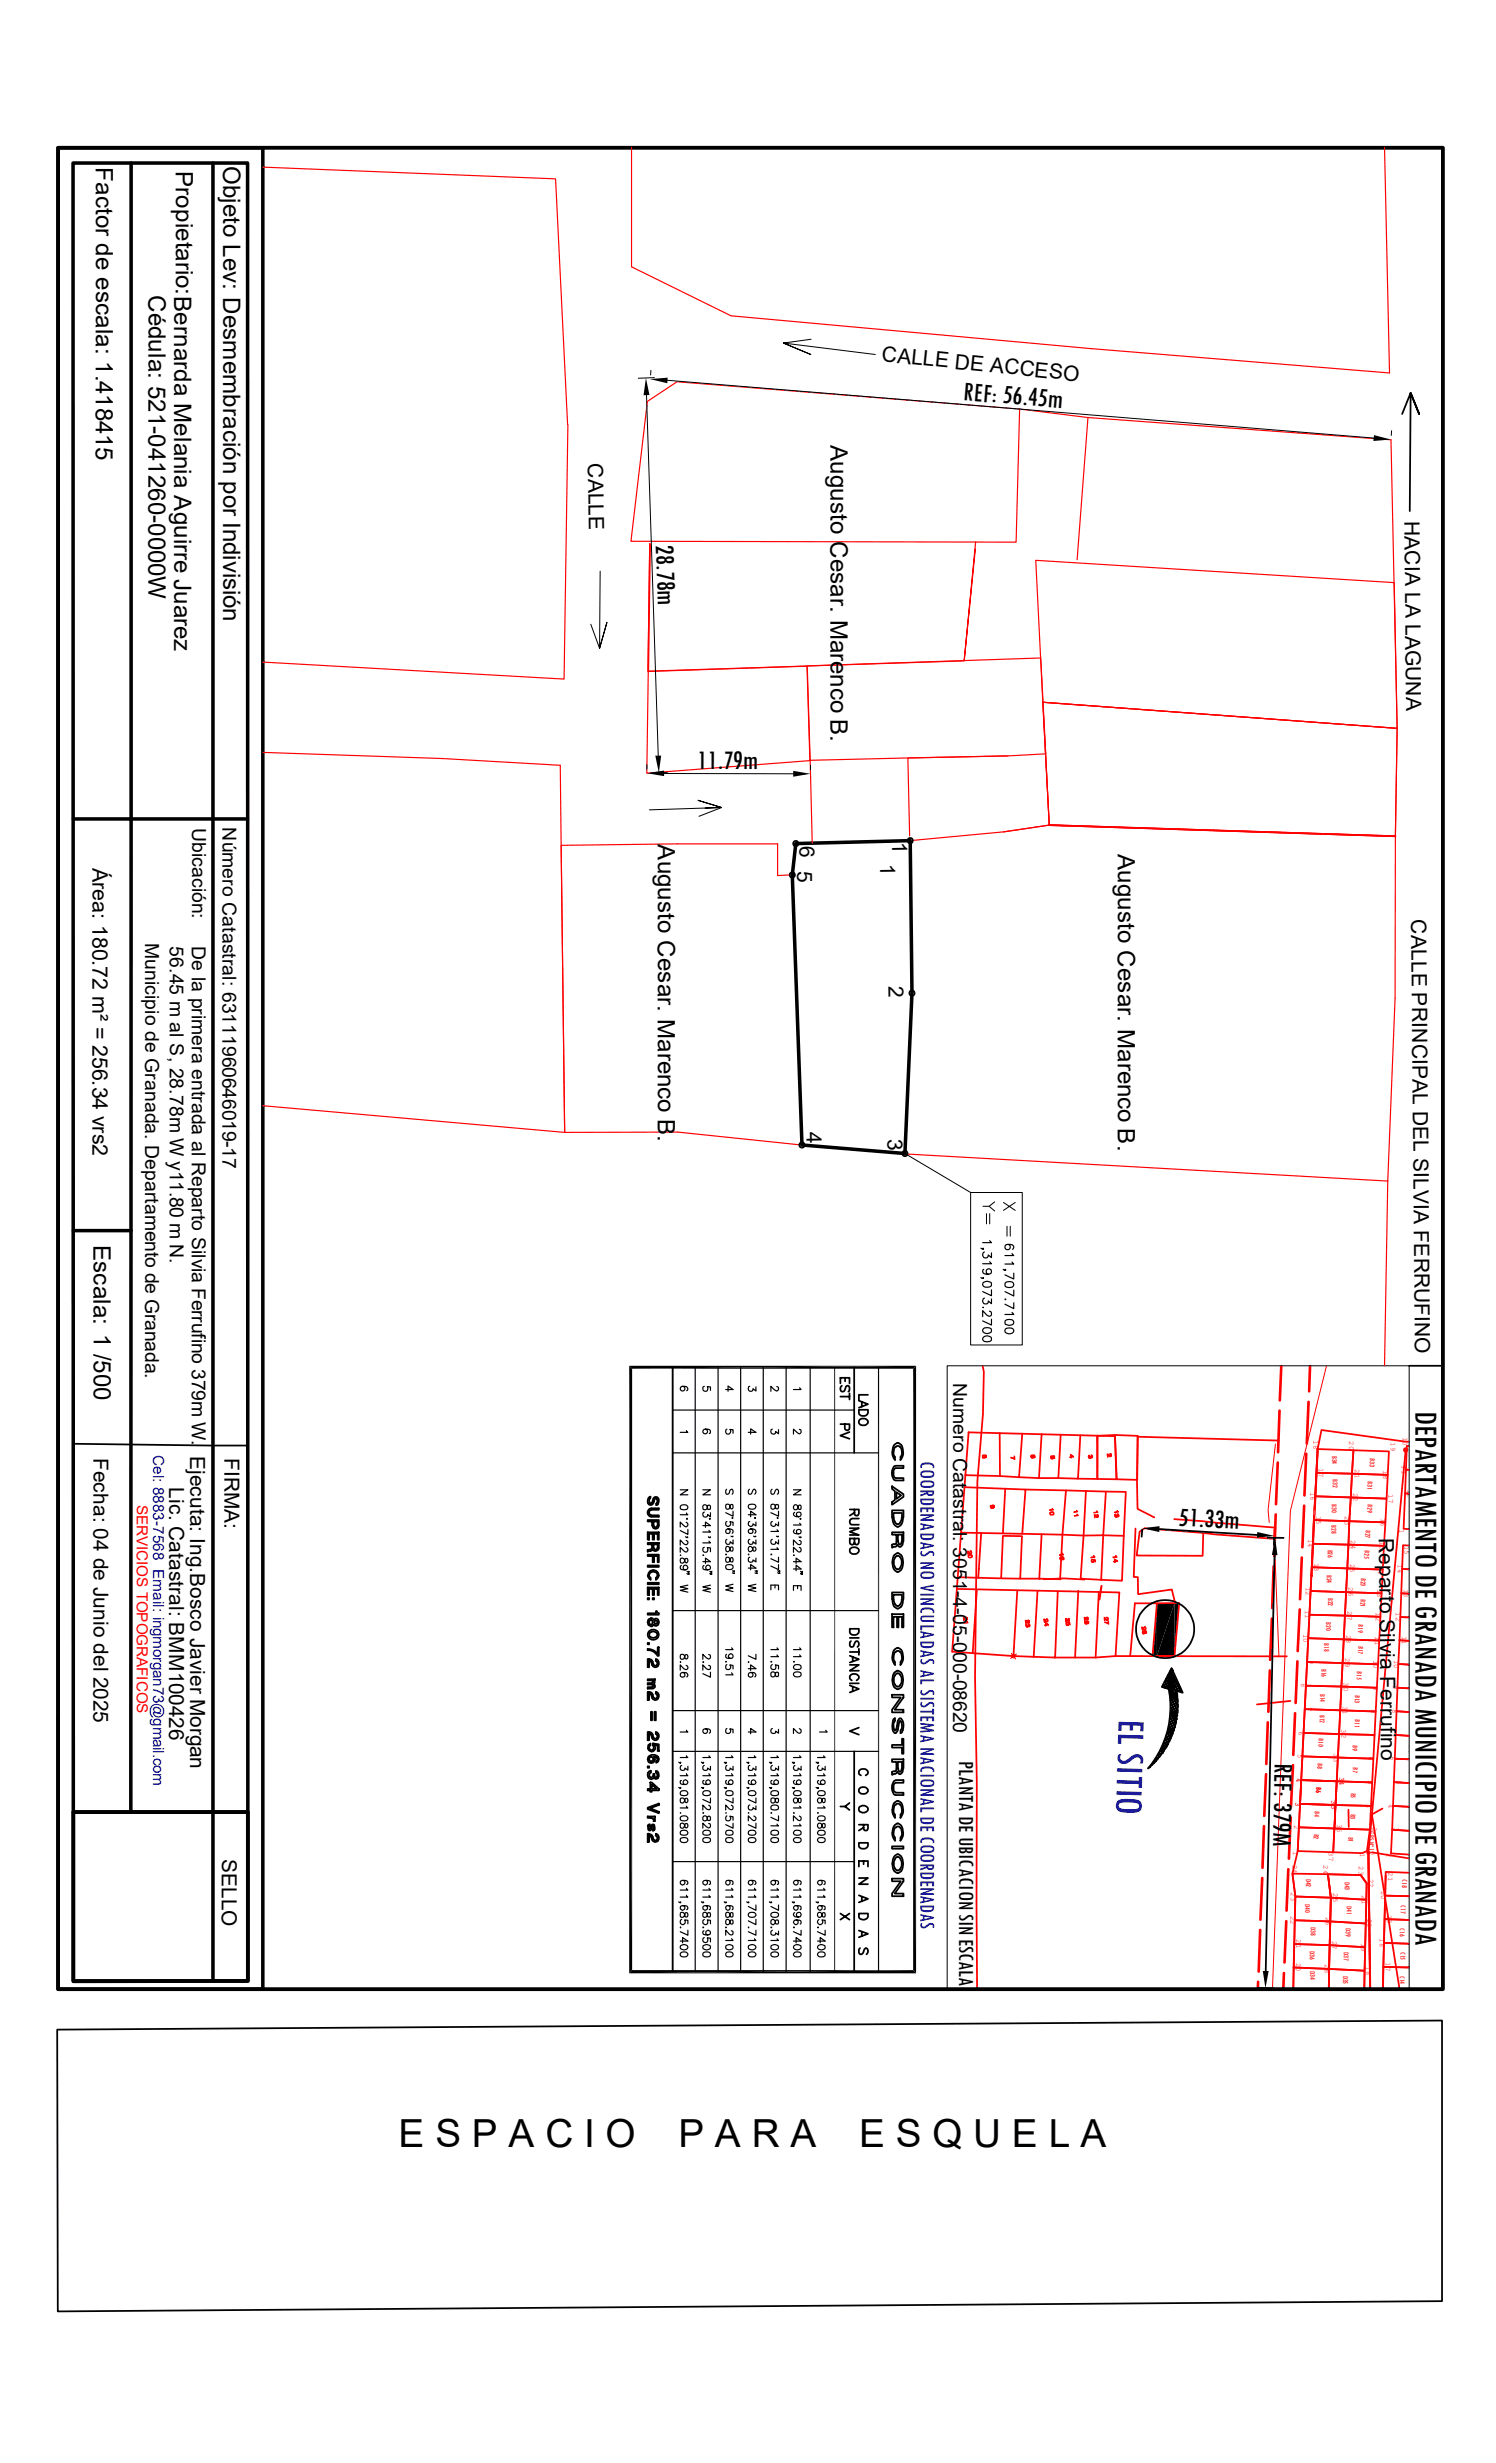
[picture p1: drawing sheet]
<svg xmlns="http://www.w3.org/2000/svg" width="216mm" height="356mm" viewBox="0 0 216 356" stroke-linecap="round" stroke-linejoin="round" font-family="sans-serif">
<defs><g id="words">
<text font-size="5.8" fill="#00f" x="161.5" y="248.1" transform="rotate(92 161.5 248.1)">EL SITIO</text>
<g font-size="5.6">
<text x="57.5" y="310">E S P A C I O</text>
<text x="97.9" y="310">P A R A</text>
<text x="124" y="310">E S Q U E L A</text>
</g>
<text font-size="4.8" x="204.3" y="203.7" transform="rotate(90 204.3 203.7)">DEPARTAMENTO DE GRANADA MUNICIPIO DE GRANADA</text>
<g font-size="4">
<text x="139" y="57.7" transform="rotate(5 139 57.7)">REF: 56.45m</text>
<text x="94.7" y="78.7" transform="rotate(88 94.7 78.7)">28.78m</text>
<text x="100.6" y="111">11.79m</text>
<text x="170" y="220.3" transform="rotate(3 170 220.3)">51.33m</text>
<text x="184" y="254.5" transform="rotate(91 184 254.5)">REF: 379M</text>
</g>
<g font-size="3.5">
<text x="32.2" y="23.9" transform="rotate(90 32.2 23.9)">Objeto Lev: Desmembración por Indivisión</text>
<text x="13.8" y="24.2" transform="rotate(90 13.8 24.2)">Factor de escala: 1.418415</text>
<text x="25.4" y="24.7" transform="rotate(90 25.4 24.7)">Propietario:Bernarda Melania Aguirre Juarez</text>
<text x="21.4" y="42.6" transform="rotate(90 21.4 42.6)">Cédula: 521-041260-0000W</text>
<text x="119.8" y="64.2" transform="rotate(90 119.8 64.2)">Augusto Cesar. Marenco B.</text>
<text x="95" y="121.9" transform="rotate(90 95 121.9)">Augusto Cesar. Marenco B.</text>
<text x="161.3" y="123.3" transform="rotate(90 161.3 123.3)">Augusto Cesar. Marenco B.</text>
<text x="13.5" y="179.7" transform="rotate(90 13.5 179.7)">Escala: 1 /500</text>
</g>
<text font-size="3.2" x="138.4" y="254.2" transform="rotate(90 138.4 254.2)">PLANTA DE UBICACION SIN ESCALA</text>
<text font-size="3.1" x="13.3" y="125.3" transform="rotate(90 13.3 125.3)">Área: 180.72 m² = 256.34 vrs2</text>
<text font-size="3.1" fill="#00f" x="132.8" y="210.9" transform="rotate(90 132.8 210.9)">COORDENADAS NO VINCULADAS AL SISTEMA NACIONAL DE COORDENADAS</text>
<g font-size="3">
<text x="127.2" y="52.2" transform="rotate(6 127.2 52.2)">CALLE DE ACCESO</text>
<text x="84.8" y="66.8" transform="rotate(89 84.8 66.8)">CALLE</text>
<text x="202.7" y="75.2" transform="rotate(89 202.7 75.2)">HACIA LA LAGUNA</text>
<text x="115.1" y="125.7" transform="rotate(89 115.1 125.7)">5</text>
<text x="115.4" y="122.1" transform="rotate(89 115.4 122.1)">6</text>
<text x="127" y="124.7" transform="rotate(89 127 124.7)">1</text>
<text x="128.8" y="121.5" transform="rotate(89 128.8 121.5)">1</text>
<text x="203.7" y="132.7" transform="rotate(89 203.7 132.7)">CALLE PRINCIPAL DEL SILVIA FERRUFINO</text>
<text x="128.2" y="142.4" transform="rotate(89 128.2 142.4)">2</text>
<text x="116.4" y="163.4" transform="rotate(89 116.4 163.4)">4</text>
<text x="128.1" y="164.4" transform="rotate(89 128.1 164.4)">3</text>
<text x="13.5" y="210.5" transform="rotate(90 13.5 210.5)">Fecha: 04 de Junio del 2025</text>
<text x="24.4" y="214.8" transform="rotate(90 24.4 214.8)">Lic. Catastral: BMM100426</text>
<text x="32.4" y="210.5" transform="rotate(90 32.4 210.5)">FIRMA:</text>
<text x="199" y="222" transform="rotate(89 199 222)">Reparto Silvia Ferrufino</text>
<text x="32" y="268.4" transform="rotate(90 32 268.4)">SELLO</text>
</g>
<g font-size="2.8">
<text x="27.7" y="119.6" transform="rotate(90 27.7 119.6)">Ubicación:</text>
<text x="32.1" y="119.5" transform="rotate(90 32.1 119.5)">Número Catastral: 63111960646019-17</text>
<text x="21" y="136.1" transform="rotate(90 21 136.1)">Municipio de Granada. Departamento de Granada.</text>
<text x="24.5" y="136.6" transform="rotate(90 24.5 136.6)">56.45 m al S, 28.78m W y11.80 m N.</text>
<text x="27.7" y="136.6" transform="rotate(90 27.7 136.6)">De la primera entrada al Reparto Silvia Ferrufino 379m W. Ejecuta: Ing.Bosco Javier Morgan</text>
<text x="137.5" y="199.7" transform="rotate(90 137.5 199.7)">Numero Catastral: 3051-4-05-000-08620</text>
</g>
<text font-size="2.2" fill="#00f" x="22.1" y="210.1" transform="rotate(90 22.1 210.1)">Cel: 8883-7568 Email: ingmorgan73@gmail.com</text>
<text font-size="2.2" fill="#f00" x="19.7" y="217.3" transform="rotate(90 19.7 217.3)">SERVICIOS TOPOGRAFICOS</text>
<g font-size="1.1" fill="#f00">
<text x="189.6" y="207.9" transform="rotate(90 189.6 207.9)">18</text>
<text x="194.7" y="208.1" transform="rotate(90 194.7 208.1)">20</text>
<text x="200.7" y="208.2" transform="rotate(90 200.7 208.2)">19</text>
<text x="202.4" y="207.5" transform="rotate(90 202.4 207.5)">10</text>
<text x="189.1" y="215.4" transform="rotate(90 189.1 215.4)">16</text>
<text x="190.3" y="212" transform="rotate(90 190.3 212)">17</text>
<text x="192.3" y="210.2" transform="rotate(90 192.3 210.2)">B34</text>
<text x="192.4" y="213.6" transform="rotate(90 192.4 213.6)">B32</text>
<text x="195.3" y="215.6" transform="rotate(90 195.3 215.6)">22</text>
<text x="195.5" y="212.1" transform="rotate(90 195.5 212.1)">21</text>
<text x="197.4" y="213.8" transform="rotate(93 197.4 213.8)">B31</text>
<text x="197.7" y="210.6" transform="rotate(93 197.7 210.6)">B33</text>
<text x="199.6" y="212.3" transform="rotate(90 199.6 212.3)">18</text>
<text x="200.4" y="215.7" transform="rotate(90 200.4 215.7)">17</text>
<text x="202.3" y="211.5" transform="rotate(90 202.3 211.5)">11</text>
<text x="203.1" y="214.9" transform="rotate(90 203.1 214.9)">12</text>
<text x="190" y="218.8" transform="rotate(90 190 218.8)">15</text>
<text x="192.1" y="220.2" transform="rotate(90 192.1 220.2)">B28</text>
<text x="192.2" y="217.2" transform="rotate(90 192.2 217.2)">B30</text>
<text x="194.1" y="218.9" transform="rotate(90 194.1 218.9)">23</text>
<text x="197.1" y="220.8" transform="rotate(93 197.1 220.8)">B27</text>
<text x="197.4" y="217.2" transform="rotate(93 197.4 217.2)">B29</text>
<text x="199.3" y="219.1" transform="rotate(90 199.3 219.1)">16</text>
<text x="202" y="220.7" transform="rotate(90 202 220.7)">1</text>
<text x="188.8" y="222.2" transform="rotate(90 188.8 222.2)">14</text>
<text x="189.7" y="225.6" transform="rotate(90 189.7 225.6)">13</text>
<text x="191.5" y="227.4" transform="rotate(90 191.5 227.4)">B24</text>
<text x="191.6" y="223.7" transform="rotate(90 191.6 223.7)">B26</text>
<text x="194.9" y="225.8" transform="rotate(90 194.9 225.8)">25</text>
<text x="194.9" y="222.4" transform="rotate(90 194.9 222.4)">24</text>
<text x="196.5" y="227.8" transform="rotate(93 196.5 227.8)">B23</text>
<text x="197" y="223.9" transform="rotate(93 197 223.9)">B25</text>
<text x="198.9" y="226" transform="rotate(90 198.9 226)">14</text>
<text x="199.1" y="222.5" transform="rotate(90 199.1 222.5)">15</text>
<text x="201.7" y="225.8" transform="rotate(90 201.7 225.8)">14</text>
<text x="202.7" y="223.1" transform="rotate(90 202.7 223.1)">15</text>
<text x="188.4" y="232.5" transform="rotate(90 188.4 232.5)">11</text>
<text x="188.5" y="229.1" transform="rotate(90 188.5 229.1)">12</text>
<text x="191.7" y="230.7" transform="rotate(90 191.7 230.7)">B22</text>
<text x="194.5" y="232.6" transform="rotate(90 194.5 232.6)">27</text>
<text x="194.6" y="229.2" transform="rotate(90 194.6 229.2)">26</text>
<text x="196.4" y="230.8" transform="rotate(93 196.4 230.8)">B21</text>
<text x="198.5" y="232.8" transform="rotate(90 198.5 232.8)">12</text>
<text x="198.8" y="229.4" transform="rotate(90 198.8 229.4)">13</text>
<text x="201.5" y="232.8" transform="rotate(90 201.5 232.8)">12</text>
<text x="202.6" y="229.4" transform="rotate(90 202.6 229.4)">13</text>
<text x="188.1" y="235.9" transform="rotate(90 188.1 235.9)">10</text>
<text x="189" y="239.6" transform="rotate(90 189 239.6)">9</text>
<text x="191.1" y="237.2" transform="rotate(90 191.1 237.2)">B18</text>
<text x="191.4" y="234.2" transform="rotate(90 191.4 234.2)">B20</text>
<text x="194.1" y="239.4" transform="rotate(90 194.1 239.4)">29</text>
<text x="194.3" y="236.1" transform="rotate(90 194.3 236.1)">28</text>
<text x="196.1" y="234.5" transform="rotate(93 196.1 234.5)">B19</text>
<text x="196.1" y="237.6" transform="rotate(93 196.1 237.6)">B17</text>
<text x="198.2" y="239.6" transform="rotate(90 198.2 239.6)">10</text>
<text x="198.5" y="236.2" transform="rotate(90 198.5 236.2)">11</text>
<text x="201.2" y="239.6" transform="rotate(90 201.2 239.6)">10</text>
<text x="202.4" y="236.2" transform="rotate(90 202.4 236.2)">11</text>
<text x="187.8" y="243" transform="rotate(90 187.8 243)">8</text>
<text x="190.5" y="244.6" transform="rotate(90 190.5 244.6)">B14</text>
<text x="190.7" y="240.9" transform="rotate(90 190.7 240.9)">B16</text>
<text x="193.9" y="242.9" transform="rotate(90 193.9 242.9)">30</text>
<text x="195.6" y="244.7" transform="rotate(93 195.6 244.7)">B13</text>
<text x="195.9" y="241.3" transform="rotate(93 195.9 241.3)">B15</text>
<text x="198.1" y="243.4" transform="rotate(90 198.1 243.4)">9</text>
<text x="201.1" y="243.3" transform="rotate(90 201.1 243.3)">9</text>
<text x="187.5" y="249.9" transform="rotate(90 187.5 249.9)">6</text>
<text x="188.6" y="246.5" transform="rotate(90 188.6 246.5)">7</text>
<text x="190.3" y="250.9" transform="rotate(93 190.3 250.9)">B10</text>
<text x="190.5" y="247.6" transform="rotate(90 190.5 247.6)">B12</text>
<text x="193.6" y="249.7" transform="rotate(90 193.6 249.7)">32</text>
<text x="193.8" y="246.3" transform="rotate(90 193.8 246.3)">31</text>
<text x="195.2" y="252" transform="rotate(93 195.2 252)">B9</text>
<text x="195.6" y="248.2" transform="rotate(93 195.6 248.2)">B11</text>
<text x="197.8" y="250.2" transform="rotate(90 197.8 250.2)">7</text>
<text x="197.9" y="246.8" transform="rotate(90 197.9 246.8)">8</text>
<text x="200.8" y="250.1" transform="rotate(90 200.8 250.1)">7</text>
<text x="201" y="246.8" transform="rotate(90 201 246.8)">8</text>
<text x="203.4" y="251.8" transform="rotate(93 203.4 251.8)">A10</text>
<text x="187.1" y="256.7" transform="rotate(90 187.1 256.7)">4</text>
<text x="187.3" y="253.3" transform="rotate(90 187.3 253.3)">5</text>
<text x="190.2" y="254.5" transform="rotate(93 190.2 254.5)">B8</text>
<text x="192.5" y="253.1" transform="rotate(90 192.5 253.1)">33</text>
<text x="193.3" y="256.5" transform="rotate(90 193.3 256.5)">34</text>
<text x="195.3" y="255.1" transform="rotate(93 195.3 255.1)">B7</text>
<text x="197.4" y="257" transform="rotate(90 197.4 257)">5</text>
<text x="197.5" y="253.6" transform="rotate(90 197.5 253.6)">6</text>
<text x="200.7" y="253.6" transform="rotate(90 200.7 253.6)">6</text>
<text x="201.5" y="257" transform="rotate(90 201.5 257)">5</text>
<text x="203.4" y="255.3" transform="rotate(93 203.4 255.3)">A8</text>
<text x="186.8" y="263.5" transform="rotate(90 186.8 263.5)">2</text>
<text x="187" y="260.1" transform="rotate(90 187 260.1)">3</text>
<text x="189.8" y="261.5" transform="rotate(93 189.8 261.5)">B4</text>
<text x="190" y="258" transform="rotate(93 190 258)">B6</text>
<text x="192.2" y="259.9" transform="rotate(90 192.2 259.9)">35</text>
<text x="193" y="263.4" transform="rotate(90 193 263.4)">36</text>
<text x="194.9" y="261.8" transform="rotate(93 194.9 261.8)">B3</text>
<text x="195" y="258.8" transform="rotate(93 195 258.8)">B5</text>
<text x="197.2" y="260.4" transform="rotate(90 197.2 260.4)">4</text>
<text x="198" y="263.8" transform="rotate(90 198 263.8)">3</text>
<text x="200.4" y="260.4" transform="rotate(90 200.4 260.4)">4</text>
<text x="201.2" y="263.8" transform="rotate(90 201.2 263.8)">3</text>
<text x="203.4" y="262.4" transform="rotate(93 203.4 262.4)">A4</text>
<text x="203.6" y="258.8" transform="rotate(93 203.6 258.8)">A6</text>
<text x="186.5" y="269.2" transform="rotate(90 186.5 269.2)">24</text>
<text x="186.6" y="267.2" transform="rotate(90 186.6 267.2)">1</text>
<text x="189.6" y="264.7" transform="rotate(93 189.6 264.7)">B2</text>
<text x="191" y="269.3" transform="rotate(90 191 269.3)">24</text>
<text x="191.8" y="267.4" transform="rotate(90 191.8 267.4)">37</text>
<text x="194.6" y="265.2" transform="rotate(93 194.6 265.2)">B1</text>
<text x="196.1" y="269.5" transform="rotate(90 196.1 269.5)">23</text>
<text x="196.3" y="267.5" transform="rotate(90 196.3 267.5)">1</text>
<text x="197.6" y="264.4" transform="rotate(90 197.6 264.4)">GPS Nº 12</text>
<text x="200.2" y="267.6" transform="rotate(90 200.2 267.6)">2</text>
<text x="203.5" y="265.2" transform="rotate(93 203.5 265.2)">A2</text>
<text x="186.3" y="273.2" transform="rotate(90 186.3 273.2)">23</text>
<text x="188.3" y="274.9" transform="rotate(90 188.3 274.9)">D40</text>
<text x="188.5" y="271.2" transform="rotate(90 188.5 271.2)">D42</text>
<text x="192.4" y="273.3" transform="rotate(90 192.4 273.3)">25</text>
<text x="194.1" y="271.6" transform="rotate(90 194.1 271.6)">D43</text>
<text x="194.4" y="275.2" transform="rotate(90 194.4 275.2)">D41</text>
<text x="196.6" y="273.6" transform="rotate(90 196.6 273.6)">21</text>
<text x="197.6" y="271.3" transform="rotate(90 197.6 271.3)">22</text>
<text x="199.3" y="273" transform="rotate(90 199.3 273)">20</text>
<text x="200.3" y="270.3" transform="rotate(90 200.3 270.3)">21</text>
<text x="202.2" y="275.1" transform="rotate(90 202.2 275.1)">C17</text>
<text x="202.4" y="271.4" transform="rotate(93 202.4 271.4)">C18</text>
<text x="186.3" y="276.6" transform="rotate(90 186.3 276.6)">22</text>
<text x="187.1" y="280" transform="rotate(90 187.1 280)">21</text>
<text x="189.1" y="281.6" transform="rotate(90 189.1 281.6)">D36</text>
<text x="189.2" y="278.3" transform="rotate(90 189.2 278.3)">D38</text>
<text x="191.3" y="276.8" transform="rotate(90 191.3 276.8)">26</text>
<text x="192.2" y="280.2" transform="rotate(90 192.2 280.2)">27</text>
<text x="193.9" y="281.8" transform="rotate(90 193.9 281.8)">D37</text>
<text x="194.2" y="278.4" transform="rotate(90 194.2 278.4)">D39</text>
<text x="196.4" y="280.5" transform="rotate(90 196.4 280.5)">19</text>
<text x="197.3" y="277.1" transform="rotate(90 197.3 277.1)">20</text>
<text x="199.1" y="279.9" transform="rotate(90 199.1 279.9)">18</text>
<text x="200.2" y="276.4" transform="rotate(90 200.2 276.4)">19</text>
<text x="202" y="278.4" transform="rotate(90 202 278.4)">C16</text>
<text x="202.1" y="281.8" transform="rotate(90 202.1 281.8)">C15</text>
<text x="186" y="286.8" transform="rotate(90 186 286.8)">1</text>
<text x="187.1" y="283.4" transform="rotate(90 187.1 283.4)">20</text>
<text x="189.1" y="284.6" transform="rotate(90 189.1 284.6)">D34</text>
<text x="191.2" y="283.6" transform="rotate(90 191.2 283.6)">28</text>
<text x="192.1" y="287" transform="rotate(90 192.1 287)">2</text>
<text x="193.8" y="285.2" transform="rotate(90 193.8 285.2)">D35</text>
<text x="197.1" y="283.9" transform="rotate(90 197.1 283.9)">18</text>
<text x="198.9" y="286.8" transform="rotate(90 198.9 286.8)">1</text>
<text x="200" y="283.3" transform="rotate(90 200 283.3)">17</text>
<text x="202" y="285.2" transform="rotate(90 202 285.2)">C14</text>
</g>
</g></defs>
<g fill="none" stroke="#f00" stroke-width=".25">
<path d="M141.8 197.2l.2 .8-.1 6.1-.8 9.8-.4 28.2 .3 15.3v29.7M139.2 214.7l8.8 .4-.5 6.3-8.8-.1M139.3 213l5 .1M144.3 206.9v6.2l2.8 .2 .4-6.3M148 215.1l5.8 .1-.5 6.4-5.8-.2M150.3 207.1l-.4 6.3-2.8-.1M153.1 207.1l-.4 6.3h-2.8M153.8 215.2l2.9 .1-.3 6.4-3.1-.1-.3 6.4M155.9 207.2l-.3 6.3-2.9-.1M156.7 215.3h2.9l-.4 6.4h-2.8l-.4 6.2 2.9 .2 .3-6.4h3l.3-6.3-2.9-.1M158.3 207.3l2.6-.1 .3 6.4-2.8-.1zM158.4 207.3v6.2h-2.8"/>
<path d="M160.9 207.3l-21.1-.5-2.4 31.7 8.9 .6M164.2 207.4l-.1 6.3M164.2 207.4l20.3 .6M203.3 212.2h-.4l-.1 3.4h.5M138.1 229.4l23.4 .5-.5 9.2M141 229.7l-.6 9M141.2 227.8l3.2 .1M141.3 226.5h.1M141.6 221.3l-.4 6.5-3-.1M146.8 229.7l-.5 9.4M147.3 227.9l5.8 .1M149.7 229.7l-.5 9.5"/>
<path d="M150.6 228l2.9-.1 3 .1M152.7 229.7l-.4 9.6M155.6 229.7l-.4 9.6M158.6 229.8l-.5 9.5M161 239.1l-2.9 .2h-5.9l-5.9-.2M161 239.1h24.7M162.2 221.7l-.3 6.5-3-.1M163.1 239.1l.7-7.6h3.2l-.7 7.6M163.9 220.7l-.3 7h.6l.1 2.5 4.8-.7 .5 1.9M167 231.5l3.2-.1-.7 7.7M186.2 245.6l-4.8 .5M186.5 270.5l5.1 .1 .5 3.4 5.1 .3-.1 3.4-5.1-.3 .1-3.4-5.2-.2z"/>
<path d="M197.5 267.5l.2 19.6M191.8 287.1l.3-13.1-.5-3.4 4.8 .1 .8 1.2-.3 15.2"/>
</g>
<g fill="none" stroke="#f00" stroke-width=".14">
<path d="M184.1 208.5l-1.1 9.5 .2 1.8M146 238.7l.6 .8M146.7 238.8l-.9 .6M183.9 220.8l.7 18.3"/>
<circle cx="146.3" cy="239.1" r=".27"/>
</g>
<path d="M167 231.5v7.6h-.7zM167 231.5l2.5-.1-2.5 7.7zM169.5 231.4v7.7h-2.5zM169.5 231.4h.7l-.7 7.7z" fill="#000"/>
<g fill="#f00" stroke="#f00" stroke-width=".14">
<path d="M160.1 209.9h.2v.2z" fill-rule="evenodd"/>
<path d="M159.8 209.9h.1l.2 .3h.2v-.3a.23 .23 0 0 1 0 .4 .23 .23 0 0 1-.3-.2l-.1-.1v.4z" fill-rule="evenodd"/>
<path d="M157.1 210.1l.2 .1h-.2v.2z" fill-rule="evenodd"/>
<path d="M157.1 210.1v.3l.2 .1 .1-.2v.2a.24 .24 0 0 1-.3 0 .24 .24 0 0 1 0-.4z" fill-rule="evenodd"/>
<path d="M157.4 210.3v.2z" fill-rule="evenodd"/>
<path d="M157.4 210.3v.1h.2v-.1v.1l-.2 .1z" fill-rule="evenodd"/>
<path d="M157.4 210.1h.2v.3z" fill-rule="evenodd"/>
<path d="M154.5 210l.4 .4-.3-.3v.4v-.1h-.2l.1-.1z" fill-rule="evenodd"/>
<path d="M154.6 210.1v.2h.3v.1h-.3z" fill-rule="evenodd"/>
<path d="M151.7 210.2h.1l-.1 .2z" fill-rule="evenodd"/>
<path d="M151.7 210.2v.3l.2 .1 .1-.2v.2a.24 .24 0 0 1-.3-.1 .24 .24 0 0 1 0-.3z" fill-rule="evenodd"/>
<path d="M152 210.3v.3z" fill-rule="evenodd"/>
<path d="M151.9 210.2h.3v.4l-.1-.3h-.1v.3z" fill-rule="evenodd"/>
<path d="M148.8 210.1v.3h.3v-.1v.2a.24 .24 0 0 1-.3 0 .24 .24 0 0 1 0-.4z" fill-rule="evenodd"/>
<path d="M149.1 210.1v.4z" fill-rule="evenodd"/>
<path d="M149.3 210.3l.1 .1-.2 .1z" fill-rule="evenodd"/>
<path d="M148.9 210.1a.32 .32 0 0 1 .4 0 .32 .32 0 0 1 .1 .3l-.2-.3h-.1v.4v-.3l-.2-.1-.1 .2z" fill-rule="evenodd"/>
<path d="M145.9 210.4l.5 .2-.1-.4h.1l.1 .5-.6-.2z" fill-rule="evenodd"/>
<path d="M141.8 210.3l.2 .1 .1-.1v.2h-.2z" fill-rule="evenodd"/>
<path d="M141.9 210.1h.2l.1 .3 .1-.1v.1l-.1 .1-.1-.1v.1v-.2l-.2-.2-.1 .1 .1 .3-.1-.1z" fill-rule="evenodd"/>
<path d="M142.1 210.1a.21 .21 0 0 1 .3 0 .21 .21 0 0 1-.1 .3v-.2l-.1-.1-.1 .2z" fill-rule="evenodd"/>
<path d="M143 217.3v.3z" fill-rule="evenodd"/>
<path d="M143.1 217.4l.1 .3z" fill-rule="evenodd"/>
<path d="M143.2 217.3h.2v.2v-.1l-.2 .1z" fill-rule="evenodd"/>
<path d="M142.9 217.4l.1 .3h.2v-.4v.3h.2v-.3a.29 .29 0 0 1-.2 .5 .29 .29 0 0 1-.3-.4z" fill-rule="evenodd"/>
<path d="M151.5 218l.3-.1v-.1l.2 .1v.1l-.5 .1z" fill-rule="evenodd"/>
<path d="M151.6 218.4v.1a.23 .23 0 0 0 .2 .2 .23 .23 0 0 0 .2-.2l.1 .2a.29 .29 0 0 1-.4 .1 .29 .29 0 0 1-.1-.4z" fill-rule="evenodd"/>
<path d="M151.6 218.3a.29 .29 0 0 1 .4 0 .29 .29 0 0 1 .1 .4l-.1-.2a.23 .23 0 0 0-.2-.1 .23 .23 0 0 0-.2 .1z" fill-rule="evenodd"/>
<path d="M155 218.3l.4-.1v-.1l.1 .1-.5 .2z" fill-rule="evenodd"/>
<path d="M155 218.8h.4v-.2l.2 .2-.5 .1z" fill-rule="evenodd"/>
<path d="M157.9 218.4l.4-.1-.1-.2 .3 .2-.6 .1z" fill-rule="evenodd"/>
<path d="M158.3 218.7h.1l.1 .2z" fill-rule="evenodd"/>
<path d="M157.9 218.7h.2a.18 .18 0 0 0 .1 .2 .18 .18 0 0 0 .3 0l-.1-.2a.21 .21 0 0 1 0 .4 .21 .21 0 0 1-.3-.2l-.1-.1v.4z" fill-rule="evenodd"/>
<path d="M160.8 218.3l.4-.1v-.1l.2 .1v.1l-.6 .1z" fill-rule="evenodd"/>
<path d="M161 218.6l.1 .1-.1 .1z" fill-rule="evenodd"/>
<path d="M160.9 218.7l.1 .2 .1 .1 .1-.2v.2a.23 .23 0 0 1-.3 0 .23 .23 0 0 1 0-.3z" fill-rule="evenodd"/>
<path d="M161.2 218.8v.2z" fill-rule="evenodd"/>
<path d="M161.2 218.8v.1h.2v-.1l.1 .1-.3 .1z" fill-rule="evenodd"/>
<path d="M161.2 218.6l.3 .1v.2z" fill-rule="evenodd"/>
<path d="M160.6 224.8l.4-.1v-.1l.2 .1v.1l-.5 .1z" fill-rule="evenodd"/>
<path d="M160.8 225.1l.5 .3-.4-.2 .1 .4-.3-.1v-.1h.2z" fill-rule="evenodd"/>
<path d="M160.9 225.2v.2h.4l-.3 .1z" fill-rule="evenodd"/>
<path d="M157.4 224.8l.4-.1v-.1l.2 .1v.1l-.6 .1z" fill-rule="evenodd"/>
<path d="M157.6 225.1v.1v.1z" fill-rule="evenodd"/>
<path d="M157.5 225.2l.1 .3h.2v-.2l.1 .2a.25 .25 0 0 1-.3 0 .25 .25 0 0 1-.1-.3z" fill-rule="evenodd"/>
<path d="M157.8 225.2l.1 .3z" fill-rule="evenodd"/>
<path d="M157.7 225.1h.3l.1 .4h-.1v-.3h-.2l.1 .3z" fill-rule="evenodd"/>
<path d="M152.9 224.5l.4-.1v-.2l.2 .3-.6 .1z" fill-rule="evenodd"/>
<path d="M153 224.9l.1 .2h.1l.1-.1v.2a.21 .21 0 0 1-.3 0 .21 .21 0 0 1 0-.3z" fill-rule="evenodd"/>
<path d="M153.2 224.8l.1 .4z" fill-rule="evenodd"/>
<path d="M153.5 225l-.1 .2z" fill-rule="evenodd"/>
<path d="M153 224.8a.31 .31 0 0 1 .4 0 .31 .31 0 0 1 .1 .4v-.3l-.3-.1 .1 .4-.1-.3h-.1l-.1 .1z" fill-rule="evenodd"/>
<path d="M140 223.9h.2v.2z" fill-rule="evenodd"/>
<path d="M139.6 223.9l.2 .1 .2 .3 .2-.1v-.3a.21 .21 0 0 1 0 .4 .21 .21 0 0 1-.3-.1l-.2-.2v.4z" fill-rule="evenodd"/>
<path d="M139.7 224.5l.1 .2a.26 .26 0 0 0 .2 .1 .26 .26 0 0 0 .3-.1v.1a.29 .29 0 0 1-.4 .1 .29 .29 0 0 1-.2-.4z" fill-rule="evenodd"/>
<path d="M139.8 224.5a.27 .27 0 0 1 .4 0 .27 .27 0 0 1 .1 .3l-.1-.2a.24 .24 0 0 0-.2-.1 .24 .24 0 0 0-.2 .2z" fill-rule="evenodd"/>
<path d="M139.4 233.5h.1v.2z" fill-rule="evenodd"/>
<path d="M139 233.5l.2 .1 .2 .2h.1v-.3a.22 .22 0 0 1 0 .4 .22 .22 0 0 1-.3-.2l-.1-.1v.4z" fill-rule="evenodd"/>
<path d="M139.1 234.3l.4-.1v-.1l.2 .1v.1l-.6 .1z" fill-rule="evenodd"/>
<path d="M148.3 233.9h.2v.2l-.2-.1z" fill-rule="evenodd"/>
<path d="M148 233.9l.2 .1a.18 .18 0 0 0 .1 .2 .18 .18 0 0 0 .2-.1v-.2a.23 .23 0 0 1 .1 .3 .23 .23 0 0 1-.3 .2 .23 .23 0 0 1-.1-.3l-.2-.1v.4z" fill-rule="evenodd"/>
<path d="M148.1 234.5l.1-.1-.1 .3z" fill-rule="evenodd"/>
<path d="M148 234.6l.2 .2h.1v-.1l.1 .2a.23 .23 0 0 1-.3-.1 .23 .23 0 0 1-.1-.2z" fill-rule="evenodd"/>
<path d="M148.3 234.6l.1 .3z" fill-rule="evenodd"/>
<path d="M148.4 234.7l.1 .1 .1-.1v.2h-.2z" fill-rule="evenodd"/>
<path d="M148.4 234.4l.2 .1v.3z" fill-rule="evenodd"/>
<path d="M151 233.7l.2 .1v.1z" fill-rule="evenodd"/>
<path d="M150.6 233.8h.2l.3 .3 .1-.3a.22 .22 0 0 1 0 .4 .25 .25 0 0 1-.4-.3l-.1-.1 .1 .4h-.1z" fill-rule="evenodd"/>
<path d="M150.9 234.3l.4 .3-.4-.2 .1 .3h-.2l-.1-.1h.2z" fill-rule="evenodd"/>
<path d="M150.9 234.4l.1 .2h.3l-.3 .1z" fill-rule="evenodd"/>
<path d="M154.1 233.6l.2 .1v.1h-.2z" fill-rule="evenodd"/>
<path d="M153.8 233.7h.1l.2 .3 .2-.1v-.2a.21 .21 0 0 1 .1 .3 .21 .21 0 0 1-.3 0l-.3-.2 .1 .3-.1 .1z" fill-rule="evenodd"/>
<path d="M153.9 234.2l.1 .1-.1 .1z" fill-rule="evenodd"/>
<path d="M153.8 234.3l.2 .3 .2-.2v.2a.23 .23 0 0 1-.3 0 .23 .23 0 0 1-.1-.3z" fill-rule="evenodd"/>
<path d="M154.2 234.3v.3z" fill-rule="evenodd"/>
<path d="M154.1 234.2h.3v.4l-.1-.3h-.1v.3z" fill-rule="evenodd"/>
<path d="M156.8 233.5h.2v.2z" fill-rule="evenodd"/>
<path d="M156.5 233.5h.1l.2 .3h.2v-.3a.21 .21 0 0 1 0 .4 .21 .21 0 0 1-.3-.2l-.2-.1 .1 .3-.1 .1z" fill-rule="evenodd"/>
<path d="M156.5 234.1l.2 .3h.1v-.2l.1 .2a.25 .25 0 0 1-.3 0 .25 .25 0 0 1-.1-.3z" fill-rule="evenodd"/>
<path d="M156.8 234.1l.1 .1v.2z" fill-rule="evenodd"/>
<path d="M157.1 234.2v.2h-.1z" fill-rule="evenodd"/>
<path d="M156.6 234.1a.31 .31 0 0 1 .4-.1 .31 .31 0 0 1 .1 .4l-.1-.3h-.2l.1 .3-.1-.2a.13 .13 0 0 0-.1-.1 .13 .13 0 0 0-.1 .2z" fill-rule="evenodd"/>
<path d="M159.7 233.5h.2v.2z" fill-rule="evenodd"/>
<path d="M159.3 233.5l.3 .1 .1 .2a.11 .11 0 0 0 .1 .1 .11 .11 0 0 0 .1-.2v-.2a.24 .24 0 0 1 .1 .3 .24 .24 0 0 1-.3 .2 .24 .24 0 0 1-.2-.3l-.1-.1 .1 .4h-.1z" fill-rule="evenodd"/>
<path d="M159.4 234.2h.3l.2 .2v-.4h.1v.5l-.6-.2z" fill-rule="evenodd"/>
<path d="M165.1 234.9h.2v.2z" fill-rule="evenodd"/>
<path d="M164.8 234.9h.2l.2 .3h.1v-.3a.24 .24 0 0 1 .1 .3 .24 .24 0 0 1-.3 .1 .24 .24 0 0 1-.1-.2l-.2-.1 .1 .4h-.1z" fill-rule="evenodd"/>
<path d="M164.9 235.7l.1 .1h.1v-.1l.1 .2h-.2z" fill-rule="evenodd"/>
<path d="M164.9 235.5h.2l.1 .2 .2 .1v-.2v.2h-.2l-.1-.2-.1-.1-.1 .4z" fill-rule="evenodd"/>
<path d="M165.2 235.5h.2v.3v-.2l-.2-.1v.2z" fill-rule="evenodd"/>
</g>
<path d="M197.5 267.5l.2 19.6" fill="none" stroke="#f00" stroke-width=".3"/>
<path d="M197.4 267.4l.8-.1v.3z" fill="#f00"/>
<g fill="none" stroke="#f00" stroke-width=".25">
<path d="M93.8 78.5l-.2 18.4M151.4 119.1l50 1.6M145.1 214.9l-.4 6.5M160.9 207.2l3.3 .1-.1 6.4-3-.1zM164.1 213.7l.1 4.1 2.4 1.3M169.5 219.3l14.6 1.3-.2 1.6M189.6 219.5l5.1 .1-.1 3.4-5.1-.1zM189.8 216l5.1 .2-.2 3.4-5.1-.1zM190 212.6l5.1 .2-.2 3.4-5.1-.2zM190.2 209.2l5.1 .2-.2 3.4-5.1-.2zM194.7 219.6l5.2 .2-.2 3.4-5.1-.2zM194.9 216.2l5.2 .2-.2 3.4-5.2-.2z"/>
<path d="M195.1 212.8l5.2 .1-.2 3.5-5.2-.2zM195.3 209.4l5.1 .1-.1 3.4-5.2-.1zM202.9 209.3l-5.4 58.2 .2 19.6M203.3 208.8l-.3-.1-.1 3.5h.4M203.3 215.6h-.5l-.2 5.1 .7 .1M203.3 208.2l-12.6-1.7-.5 2.7-2.9 58.1-.8 3.2 .4 3.3-.3 13.3 .1-3 5.1 .2v2.8v-2.8l5.1 .2v2.6M144.7 221.7l2.8 .1-.3 6.1h-2.7zM150.3 221.5l-.3 6.4M164.5 221.1l.7-.5 8.5 .7-.1 3.3h-9.6zM173.7 221.3l10.1 .9M188.6 239.9l5.2 .2-.2 3.4-5.1-.1zM188.8 236.5l5.1 .2-.1 3.4-5.2-.2z"/>
<path d="M189 233.1l5.1 .2-.2 3.4-5.1-.2zM189.1 229.7l5.2 .2-.2 3.4-5.1-.2zM189.3 226.3l5.1 .1-.1 3.5-5.2-.2zM189.5 222.9l5.1 .1-.2 3.4-5.1-.1zM193.9 236.7l5.2 .2-.2 3.4-5.1-.2zM194.1 233.3l5.1 .1-.1 3.5-5.2-.2zM194.3 229.9l5.1 .1-.2 3.4-5.1-.1zM194.4 226.4l5.2 .2-.2 3.4-5.1-.1zM194.6 223l5.1 .2-.1 3.4-5.2-.2zM203.3 223.1h-.8l-.1 3.4 .9 .1-.9-.1-.2 3.5 1.1 .1-1.1-.1-.1 3.5h1.2h-1.2l-.1 3.3 1.3 .1-1.3-.1-.2 3.4 1.5 .1-1.5-.1-.1 3.5 1.6 .1-1.6-.1-.2 3.4 1.8 .1-1.8-.1-.1 3.4 1.9 .1-1.9-.1-.1 3.4 2 .1-2-.1-.1 3.4 2.1 .1-2.1-.1-.2 3.4 2.3 .2-2.3-.2-.1 3.5 2.4 .1-2.4-.1-.2 3.4 2.6 .2M187.8 257l5.1 .2-.2 3.4-5.1-.2zM188 253.6l5.1 .1-.2 3.5-5.1-.2z"/>
<path d="M188.1 250.2l5.2 .2-.2 3.3-5.1-.1zM188.3 246.8l5.1 .1-.1 3.5-5.2-.2zM188.5 243.4l5.1 .1-.2 3.4-5.1-.1zM192.9 257.2l5.1 .1-.1 3.4-5.2-.1zM193.1 253.7l5.1 .2-.2 3.4-5.1-.1zM193.3 250.4l5.1 .1-.2 3.4-5.1-.2zM193.4 246.9l5.1 .2-.1 3.4-5.1-.1zM193.6 243.5l5.1 .2-.2 3.4-5.1-.2zM193.8 240.1l5.1 .2-.2 3.4-5.1-.2zM186.9 277.2l5.1 .2-.1 3.4-5.1-.1zM186.9 273.8l5.2 .2-.1 3.4-5.1-.2zM187.5 263.8l5.1 .2-.2 3.4-5.1-.1z"/>
<path d="M187.6 260.4l-.1 3.4 5.1 .2 .1-3.4 5.2 .1-.2 3.5-5.1-.2 .1-3.4zM191.6 270.6l4.8 .1 .8 1.2v2.4l-5.1-.3zM192 277.4l5.1 .3-.1 3.4-5.1-.3zM192.6 264l5.1 .2-.4 3.1-.7 .2-4.2-.1zM194.6 261.3v2.5M196.4 270.7l.8 1.2M198.2 267.5l5.1 .8M199.5 261.1l-1.5 .9 4 25.1M200 270.8l-.4 16.3M203.3 270.4l-3.3-.1-.1 3.4 3.4 .1-3.4-.1-.1 3.4 3.5 .1-3.5-.1-.1 3.4 3.6 .1-3.6-.1-.1 3.5 3.7 .1-3.7-.1v3.1M186.8 280.7l5.1 .1-.1 3.5-5.1-.2zM191.9 280.8l5.1 .3-.1 3.4-5.1-.2z"/>
<circle cx="202.9" cy="209.3" r=".25"/>
<circle cx="197.5" cy="267.5" r=".16"/>
</g>
<g fill="none" stroke="#f00" stroke-width=".38">
<path d="M184.9 197.2l-.2 5M189.1 197.2l-.2 3.7M184.1 218.7l-.2 6M184.4 211.2l-.3 6M184.7 203.7l-.3 6M188.2 217.4l-.2 6M188.5 209.9l-.2 6M188.8 202.4l-.2 6M183.6 233.7l-.3 5.9M183.8 226.1l-.2 6.1M187.2 239.9l-.2 6M187.6 232.4l-.3 6"/>
<path d="M187.9 224.9l-.3 6M182.7 256.2l-.2 6M183 248.7l-.2 6M183.3 241.2l-.3 5.9M186.6 254.8l-.3 6.1M186.9 247.4l-.3 6M181.9 278.6l-.2 6M182.2 271.1l-.3 6.1M182.4 263.7l-.2 6M185.6 277.4l-.2 5.9M185.9 269.9l-.2 5.9M186.3 262.4l-.3 6"/>
<path d="M181.6 286.1l-.1 1M185.3 284.9l-.1 2.2"/>
</g>
<path d="M189.7 218.6l-.4 8.9M190.2 209.2l-.5 8.9M159 229l-.3 1.9" fill="none" stroke="#f00" stroke-width=".3"/>
<path d="M191.4 197.2l-5.2 20.9-2.6 69M190.1 209.1l.1 .2M189.2 227.4l.2 .2" fill="none" stroke="#f00" stroke-width=".14"/>
<path d="M189.7 218.3h.1M189.7 218.1l.1 .1M189.7 218.2h.1M189.7 218.3v.1M189.7 218.4v.1M189.7 218.6h.1" fill="none" stroke="#ff7f00" stroke-width=".3"/>
<g fill="none" stroke="#000" stroke-width=".14">
<path d="M93.3 57.1l1.7 52M93.9 53.5v.6M94.4 54.5l-2.3 .1M96.3 54.9l101.9 8.3M117.1 49l-4 .5 3.9 1.7-3.9-1.7 13.2 1.7M200.8 62.2v.7M86.6 82.5l-.1 11.1 1.1-3.7-1.1 3.7-1.2-3.5M93.3 110.4v.6M95.8 111.7h18.7M96.3 111.5l-2.3 .1M101.8 116.7l2.3-.1-10.4 .3M104.1 116.6l-3.4-1.1 3.4 1.1-3.2 1.3"/>
<path d="M117 110.5v.6M130.6 166.5l9.5 5.7M140.1 172.2h7.4v22h-7.4zM142.4 175.2v1.5M142.7 174.2l.9 .6M142.8 175.2v1.5M143.6 173.5l-.9 .7h-.8M144.8 173.6l1.7 1.2M145.3 177v1.5M145.8 177v1.5M146.5 173.6l-1.7 1.2M120.5 197.4v87.2"/>
<path d="M136.7 197.2h66.7v90h-66.7z"/>
</g>
<path d="M8.4 21.3h199.8v265.9h-199.8zM10.6 261.6h25.2v24.4h-25.2z" fill="none" stroke="#000" stroke-width=".55"/>
<g fill="none" stroke="#000" stroke-width=".25">
<path d="M202.4 59.8l1.2-3.1 1.2 3.1-1.2-3.1-.1 17.1M97.1 197.4v87.2M121.3 199.7v-.8h1.3v.8M122 198.9v.5M123.3 197.4v12.4M203.4 197.2h4.8M10.7 208.4l24.8 .3M93.6 216.3a.57 .57 0 0 0-.1 .7 .57 .57 0 0 0 .6 .3l.2-.3M93.7 216.4v.3l.1 .4 .3-.1M93.9 216.3l-.2 .2M93.9 216.1v.2M93.9 216.1l-.2 .1-.1 .1"/>
<path d="M94 218h1.1v-.2h-1.1a.62 .62 0 0 0-.5 .6 .62 .62 0 0 0 .5 .6h1.1v-.2h-1.1M94 218a.41 .41 0 0 0-.3 .4 .41 .41 0 0 0 .3 .4M94.4 216.5l-.1 .5M94.8 216.4l.1 .4-.2 .3v.2a.65 .65 0 0 0 .3-1.1 .4 .4 0 0 0-.7 .2l-.2 .6M94.8 216.4l-.2-.1-.1 .2M121.3 205.6h1.3v.8a.35 .35 0 0 1-.4 .1 .35 .35 0 0 1-.3-.3v-.6M121.3 201.6h1.3M121.5 200.1a.45 .45 0 0 0-.2 .5 .45 .45 0 0 0 .4 .3l.2-.2 .2-.5 .3-.1a.58 .58 0 0 1 0 .8M122.6 206.8l-1.3 .5 1.3 .4M122.6 201.2v.9M122.6 217.9h1.4v.6l-.3 .3a.3 .3 0 0 1-.4-.3v-.6M123.3 218.4l-.7 .4"/>
<path d="M124 202.2l1.3 .5-1.3 .5M124 203.5h1.3v.5a.71 .71 0 0 1-.7 .4 .71 .71 0 0 1-.6-.4zM124 219.2h-1a.46 .46 0 0 0-.4 .5 .46 .46 0 0 0 .4 .4h1M124 205.1a.71 .71 0 0 1 .8-.3 .71 .71 0 0 1 .5 .6 .79 .79 0 0 1-1.3 0zM124.4 202.4v.7M125.3 201.4h-1.3v.7M128.7 219.1v-1h1.7v1M128.7 214.6l1.7 1.1v.4l-1.7 1.2v-.4l.5-.4v-1.2l-.5-.3zM128.8 209.7v.4l.4 .7M128.8 219.1l.1 .6 .2 .4M128.9 212.8l.1 .4 .3 .2h1.1v.3h-1.1M128.9 219.1v-.7h1.3v.7"/>
<path d="M128.9 212.6v.2M129 219.1l.2 .7M129.1 208.6l-.2 .4-.1 .6M129.2 219.8l.4 .2M129.2 208.9a1.22 1.22 0 0 0 0 1.5v.4M129.2 211.6a1.03 1.03 0 0 0-.5 1.2l.1 .4a.52 .52 0 0 0 .4 .5M129.3 208.9a.34 .34 0 0 1 .6 0M129.3 211.6h1.1v.4h-1.1l-.3 .1-.1 .5M129.4 215.4l.6 .5-.6 .5zM129.5 208.3l.5 .3M129.6 208.3l-.5 .3M129.9 208.9a1.22 1.22 0 0 1 .1 1.5v.4"/>
<path d="M129.9 219.8l-.4 .2M130 208.6l.3 .4v.6M130.1 219.1l-.2 .7M130.3 209.7v.4l-.4 .7M130.3 219.1v.6l-.3 .4M93.5 224.5h1.6v1.1h-.2v-.9h-.5v.9h-.2v-.9h-.7zM93.5 238v.3a1.6 1.6 0 0 1 1.4 .8h.2v-1.3h-.2v.9M93.5 221.2h1.6v1.1h-.2v-.9h-.5v.9h-.2v-.9h-.5v.9h-.2zM93.5 229.2h1.6v1.1h-.2v-.9h-.5v.9h-.2v-.9h-.5v.9h-.2zM93.5 226h1.6v.2h-1.6zM93.5 228.5h1.6v.2h-1.6zM93.5 230.7h.2v.2h-.2z"/>
<path d="M93.5 237.2h.2v.2h-.2zM93.5 227.5l.1 .3 .3 .2M93.5 232.9h1.2v-.3h.1l.1 .2 .2 .1v.2h-1.6zM93.5 238.1l.8 .2 .6 .5M93.6 233.8l-.1 .4 .1 .4M93.6 234.6l.3 .2M93.7 234.2l.1 .2M93.7 234.2l.1-.3 .1-.1 .2 .1 .1 .3M93.7 235.5a.77 .77 0 0 1 1.2 .1 .77 .77 0 0 1-.4 1.1 .76 .76 0 0 1-.9-.3 .76 .76 0 0 1 .1-.9zM93.8 234.5l.1 .1 .2-.1M93.9 235.7l-.2 .3 .2 .3M93.9 223.7l-.4 .1v.2l.4-.1"/>
<path d="M93.9 235.7a.64 .64 0 0 1 .8 0M93.9 236.3a.64 .64 0 0 0 .8 0M93.9 227.8v.3M93.9 233.6l.5 .2M93.9 233.6l-.3 .2M94.1 223.5l-.2 .2M94.1 223.6v-.6h-.6v-.2h1.6v.7a.49 .49 0 0 1-.3 .4 .49 .49 0 0 1-.6-.1l-.3 .1M94.1 220.3a.47 .47 0 0 0 .5 .4 .47 .47 0 0 0 .5-.4v-.8h-1.6v.2h.6v.6M94.2 230.7h.2v.2h-.2zM94.2 234.2l-.1 .2M94.3 223.5v-.5h.6v.5M94.3 220.3v-.6h.6v.6"/>
<path d="M94.4 220.3a.25 .25 0 0 0 .2 .2 .25 .25 0 0 0 .3-.2M94.4 223.5a.25 .25 0 0 0 .2 .2 .25 .25 0 0 0 .3-.2M94.4 234.2l.1 .2M94.5 234l-.1 .2M94.5 234l.2-.1 .1 .1M94.5 233.7h.2l.2 .1M94.5 233.8l-.1 .1M94.5 234.4l.2 .1 .1-.1M94.6 227a.53 .53 0 0 0-.8 .1 .53 .53 0 0 0 .1 .7M94.6 227l.2 .2 .1 .2M94.6 239.8a.35 .35 0 0 1 .3 .4 .35 .35 0 0 1-.5 .3v-.1M94.7 239.8v-.3a.57 .57 0 0 1 .4 .8 .57 .57 0 0 1-.9 .2l-.1-.1"/>
<path d="M94.7 227.8v.3M94.7 235.7l.2 .3-.2 .3M94.7 226.9a.75 .75 0 0 0-.8-.1 .75 .75 0 0 0-.4 .7M94.8 226.9a.67 .67 0 0 1-.1 1.1M94.8 234l.1 .2M94.9 223.5h.1M94.9 227.4l-.2 .4M94.9 234.2l-.1 .2M94.9 234.6l-.3 .1-.2-.1-.5 .2M95 233.8l.1 .4M95.1 234.2l-.1 .4M122.6 235.2h1.4v.4a.71 .71 0 0 1-.7 .5 .71 .71 0 0 1-.7-.5z"/>
<path d="M122.6 239.1l1.4 .5-1.4 .4M122.6 220.6h1.4l-1.4 .5 1.4 .5h-1.4M122.6 236.5h1.4M122.6 238.5h1.4M122.7 223.6a.84 .84 0 0 1 1.3 .1 .66 .66 0 0 1-.7 .7 .66 .66 0 0 1-.7-.7zM122.8 236.9a.47 .47 0 0 0-.2 .5 .47 .47 0 0 0 .4 .4l.2-.1 .3-.7 .2-.1a.51 .51 0 0 1 0 .9M123.1 239.2v.7M123.3 222.1l.1 .8 .2 .1 .2-.1 .2-.2v-.6h-1.4v.6a.37 .37 0 0 0 .5 .3l.2-.3M124 238v.9M128.7 230.9v-1h1.7v1M128.7 233h1.7v1.9h-.2v-1.5h-.5v1.5h-.2v-1.5h-.6v1.5h-.2zM128.7 223v.4"/>
<path d="M128.8 225.6l.1 .6 .2 .5M128.8 230.9l.1 .6 .2 .5M128.8 239.3v.4l.4 .7M128.9 230.9v-.6h1.3v.6M129 225.6l.2 .7M129 230.9a.79 .79 0 0 0 .6 1M129.1 224.5l-.2 .5-.1 .6M129.1 238.2l-.2 .4-.1 .6M129.1 220.2l.5 .2M129.1 226.7l.5 .2M129.1 232l.5 .2M129.2 222.9l-.5 .2"/>
<path d="M129.2 226.4l.4 .2M129.2 238.5a1.22 1.22 0 0 0 0 1.4v.5M129.3 238.5a.34 .34 0 0 1 .6 0M129.5 224.2l.5 .3M129.5 224.6a.79 .79 0 0 1 .6 1M129.5 237.9l.5 .3M129.6 222.5v-.9h.6v.9M129.6 224.2l-.5 .3M129.6 224.6a.79 .79 0 0 0-.6 1M129.6 237.9l-.5 .3M129.6 222.5l.2 .5h.1l.1-.1 .1-.4M129.9 238.5a1.22 1.22 0 0 1 .1 1.4v.5"/>
<path d="M129.9 226.4l-.4 .2M130 220.2l-.5 .2M130 226.7l-.5 .2M130 232l-.5 .2M130 224.5l.3 .5v.6M130 238.2l.3 .4v.6M130.1 225.6l-.2 .7M130.1 230.9a.79 .79 0 0 1-.6 1M130.2 222.5h.1M130.3 225.6v.6l-.3 .5M130.3 230.9v.6l-.3 .5M130.3 239.3v.4l-.4 .7"/>
<path d="M130.3 222.5a.62 .62 0 0 1-.5 .8l-.3-.3-.2 .3-.5 .1M130.4 222.5v-1.3h-1.7v.4h.7v1.2l-.2 .1M164.8 220.9v1M167.3 220.8l14.1 .8M182.9 222h2.4M183.9 222v1M183.9 224.5l-1.2 60.1M93.5 255h.2v.2h-.2zM93.5 252.5l.2 .2M93.6 252v.5M93.6 256.7l.4 .2 .4-.2M93.7 254v.1l.2 .2"/>
<path d="M93.7 253.6l-.1 .1-.1 .3 .1 .3 .1 .1M93.7 254.5l.3 .1 .3-.1M93.7 254h.1M93.7 252.7l.3 .2M93.7 256.1l.2-.2v-.2a.61 .61 0 0 0-.3 .9M93.7 256.1a.3 .3 0 0 0 .1 .4 .3 .3 0 0 0 .4 0v-.1M93.8 252.5a.35 .35 0 0 0 .5 0 .35 .35 0 0 0-.1-.5v-.3l.9 .1v1h-.2v-.8h-.5a.57 .57 0 0 1 .1 .6 .57 .57 0 0 1-.5 .3M93.9 251.7v.3M93.9 257.3h.2l1 1v.2h-1v.2h-.2v-.2h-.4v-.2h.4zM93.9 252a.39 .39 0 0 0-.2 .5M93.9 251.8l-.3 .2M93.9 247.1h.2v1.3h-.2z"/>
<path d="M93.9 253.7l-.2 .1v.2M94 254.3h.1M94 253.6h.1M94 253.7l.3 .1v.2M94.1 257.6l.7 .7h-.7zM94.1 243.2l.2 .2-.1 .1-.7 .1v.2h.7M94.1 242.7l.2 .1-.1 .2h-.7v.2h.6M94.1 245.2l.4 .2 .4-.1M94.1 251l.4 .2 .4-.1M94.3 254v.1l-.3 .2M94.3 256.4v-.3h.1v.4M94.3 240.4l-.1-.5a.65 .65 0 0 0-.7-.4v1.2h.2v-1l.2 .2 .2 .5"/>
<path d="M94.3 245.1l-.1-.5a.65 .65 0 0 0-.7-.3v1.1h.2v-.9l.2 .1 .2 .6M94.3 250.9l-.1-.5a.65 .65 0 0 0-.7-.3v1.1h.2v-.9l.2 .1 .2 .6M94.3 254h.1M94.4 243.2l.1 .2v.2M94.4 242.6a.32 .32 0 0 1 0 .5M94.4 253.6l.1 .4-.2 .4M94.4 253.6a.38 .38 0 0 1 .4 .2 .38 .38 0 0 1-.1 .5v.2M94.4 242.6h.1v-.2h-1v.2h.6M94.4 247.1h.3v1.3h-.3zM94.4 243.6l-.2 .2M94.4 256.4l.2 .2 .3-.1M94.6 244.5a.35 .35 0 0 1 .3 .4 .35 .35 0 0 1-.5 .3v-.1"/>
<path d="M94.6 250.3a.35 .35 0 0 1 .3 .4 .35 .35 0 0 1-.5 .3v-.1M94.7 250.3v-.2l.2 .1 .1 .2M94.7 255.9l.1 .1 .1 .2-.1 .3M94.7 255.9v-.2a.63 .63 0 0 1 .1 1.1h-.2l-.2-.2M94.7 244.5v-.2l.2 .1 .1 .2M94.7 253.4h-.6l-.4 .1M94.7 253.5l.3 .2 .1 .3M95 244.6a.59 .59 0 0 1-.1 .7M95 250.4a.59 .59 0 0 1-.1 .7M95.1 254l-.1 .3-.3 .2M122.6 240.4h1.4l-1.4 .8h1.4M122.6 243.3l1.4 .5-1.4 .5"/>
<path d="M122.6 243h1.4M122.9 242.6a.48 .48 0 0 1-.3-.5 .48 .48 0 0 1 .5-.4 .64 .64 0 0 1 .9 .6l-.4 .3M123.1 243.5v.7M123.3 252.9v31.7M124 249.4l-1.4 .5 1.4 .5M124 258.3a.71 .71 0 0 1 .7-.3 .71 .71 0 0 1 .6 .6 .74 .74 0 0 1-1.3 0zM124.2 256.3a.48 .48 0 0 1-.2-.5 .48 .48 0 0 1 .5-.4 .57 .57 0 0 1 .6 .1 .57 .57 0 0 1 .1 .7l-.3 .1M128.7 251.9h1.5v-.9h.2v2.2h-.2v-.9h-1.5zM128.7 255.8v.4M128.7 244.7h1.7v.4l-1.3 1.7h1.3v.4h-1.7v-.4l1.3-1.7h-1.3zM128.8 242.6l.1 .6 .2 .4M128.9 248.5a1.48 1.48 0 0 0 .3 1.7h.1a3.1 3.1 0 0 0 .5-1.6l.2-.1v.1"/>
<path d="M128.9 248.5v-.3l.3-.1v.4l-.2 .2M128.9 258l.1 .6 .3 .2M129 242.6a.79 .79 0 0 0 .6 .9M129 248.7v1M129.1 241.5l-.2 .4-.1 .6M129.1 243.6l.5 .3M129.2 256.1l-.4 .1M129.2 255.7l-.5 .2M129.2 257a1.03 1.03 0 0 0-.5 1.2l.1 .5a.52 .52 0 0 0 .4 .5M129.3 257h1.1v.4h-1.1l-.3 .2-.1 .4M129.3 258.8h1.1v.4h-1.1M129.5 255.8l-.2 .2-.1 .1"/>
<path d="M129.5 241.2l.5 .3M129.5 241.6a.79 .79 0 0 1 .6 .9M129.6 255.3v-.9h.6v1M129.6 241.2l-.5 .3M129.6 241.6a.79 .79 0 0 0-.6 .9M129.6 255.3l.2 .5h.1l.1-.1 .1-.3M130 243.6l-.5 .3M130 241.5l.3 .4v.6M130.1 249.6l-.1 .3M130.1 248.6v1M130.1 242.6a.79 .79 0 0 1-.6 .9M130.3 249.9l-.1 .2-.2 .1v-.3"/>
<path d="M130.3 248.6l-.3-.5h-.2a3.1 3.1 0 0 0-.5 1.6l-.1 .2-.1-.2M130.3 242.6v.6l-.3 .4M130.3 248.6v1.2M130.3 255.3a.62 .62 0 0 1-.5 .8l-.3-.3M130.4 255.3v-1.3h-1.7v.4h.7v1.1l-.2 .2M166 255.1l-.1 .1M166 255v.1M166.2 254.7l.1 .1M166.4 254.5l-.1 .1M166.5 254.6h.1M166.7 254.3l-.2 .2v-.1M166.7 254.1l.1 .2"/>
<path d="M166.9 253.9l-.1 .1M166.9 253.7l.1 .1 .2-.1M167 253.9v.1M167.1 253.4l.2 .3 .1-.1M167.3 253.3l-.2 .1M167.3 253l.1 .2 .2-.1M167.4 253.3l.1 .1M167.5 252.8l-.1 .1M167.5 252.6l.1 .2 .2-.2M167.6 252.9l.1 .2 .2-.1M167.7 252.4l.2 .2 .2-.1M167.7 243.5l.1 .1"/>
<path d="M167.8 253.2h.1M167.9 252.2l-.2 .1M167.9 251.9l.1 .2h.2M167.9 252.7l.1 .2M167.9 243.3l-.1 .1M167.9 243.1l.1 .2 .2-.1M168 251.5l.1 .2 .3-.1M168 252.2l.1 .2h.1M168.1 242.9h.1M168.1 243.6l-.1 .1M168.1 243.4v.2l.3-.1M168.1 251.7l-.2 .1"/>
<path d="M168.2 242.9l.1 .2 .2-.1M168.2 251.2l-.1 .1M168.2 251l.1 .2 .2-.1M168.2 251.8l.1 .2 .2-.1M168.2 243.7h.1M168.3 242.4l.1 .3 .3-.1M168.3 250.6l.1 .2 .3-.1M168.3 251.3l.1 .2 .3-.1M168.4 242.7l-.3 .1M168.4 243.2v.2l.3-.1M168.4 250.8l-.2 .1M168.4 252.1v.1"/>
<path d="M168.5 242l.1 .2 .2-.1M168.5 242.7l.1 .3 .2-.1M168.5 250.4h-.1M168.5 250.1l.1 .2 .2-.1M168.5 250.9l.1 .2 .2-.1M168.5 251.6l.1 .2M168.5 242.2l-.2 .2M168.5 243.8h.1M168.5 243.5l.1 .2 .2-.1M168.6 241.8h.1M168.6 249.6l.1 .3 .3-.2M168.6 250.4l.1 .2 .3-.1"/>
<path d="M168.6 251.2l.1 .2 .1-.1M168.7 242.3v.2l.3-.1M168.7 243l.1 .3 .2-.1M168.7 249.9h-.2M168.7 241.6v.2l.3-.2M168.7 243.8l.1 .3 .2-.2M168.7 249.2l.2 .2 .2-.1M168.8 241.8l.1 .3 .2-.2M168.8 242.6l.1 .2 .2-.1M168.8 249.4l-.2 .1M168.8 249.9l.1 .2 .2-.1M168.8 250.7l.1 .2 .1-.1"/>
<path d="M168.8 243.4l.1 .2 .3-.1M168.8 244.1l.2 .2 .2-.1M168.9 244.4h-.1M168.9 244.9l.1 .2 .2-.1M168.9 247.9l.1 .3 .2-.2M168.9 248.2h-.1M168.9 249l-.2 .1M168.9 248.7l.1 .2 .2-.1M168.9 249.5l.1 .2 .2-.1M168.9 250.2l.1 .2h.2M169 241.4v.2l.2-.1M169 242.1l.1 .3 .2-.2"/>
<path d="M169 242.9l.1 .2 .2-.1M169 243.7l.1 .2 .2-.1M169 247.3v.1l.2-.1M169 251h.1M169 244.4l.1 .2 .2-.1M169 244.7l-.2 .1M169 245.2l.1 .2 .2-.1M169 246l.1 .2 .2-.2M169 245.4l-.1 .1M169 246.2v.1M169 247h.1M169 246.7l.1 .2 .2-.1"/>
<path d="M169 247.5l.2 .2 .2-.1M169 248.2l.2 .3 .2-.2M169 249l.2 .2 .2-.1M169.1 240.9l.1 .2M169.1 241.7l.1 .2 .2-.1M169.1 247.7l-.2 .1M169.1 248.5l-.2 .1-.1-.1M169.1 249.8l.1 .2 .2-.1M169.1 250.5v.2M169.1 241.2l-.2 .1M169.1 242.4l.1 .3 .2-.2M169.1 243.2l.1 .2 .3-.1"/>
<path d="M169.1 244l.1 .2 .3-.1M169.1 244.7l.1 .2 .3-.1M169.2 245.7l-.2 .1M169.2 245.5v.2l.3-.1M169.2 246.3l.1 .2 .2-.2M169.2 247l.1 .2 .2-.1M169.2 246.5l-.2 .1M169.2 247.8l.1 .2 .2-.1M169.2 248.5l.1 .3 .2-.1M169.2 249.3l.1 .2 .2-.1M169.2 250.1l.1 .1M169.2 242l.2 .2 .2-.1"/>
<path d="M169.2 242.7l.2 .3 .2-.2M169.2 241.2v.1M169.3 243.5l.1 .2 .2-.1M169.3 244.3l.1 .2 .2-.1M169.3 245l.1 .2h.2M169.3 245.8l.1 .2 .2-.1M169.3 246.5l.1 .3 .3-.1M169.3 247.3l.2 .2 .2-.1M169.3 248.1l.2 .2 .2-.1M169.4 248.8l.1 .2h.2M169.4 249.6l.1 .2M169.4 242.3l.1 .2 .3-.1"/>
<path d="M169.4 243l.1 .2h.3M169.4 243.8l.1 .2 .3-.1M169.5 244.6v.2l.3-.1M169.5 245.3l.1 .2 .2-.1M169.5 246.1l.1 .2 .2-.1M169.5 246.8l.1 .3 .2-.1M169.5 247.6l.1 .3 .2-.2M169.5 248.4l.1 .2 .2-.1M169.5 249.1l.1 .2M169.5 242.6l.2 .2 .2-.1M169.6 243.3l.1 .2h.2M169.6 244.1l.1 .2h.1"/>
<path d="M169.6 244.9l.1 .2 .2-.1M169.6 245.6l.1 .3 .2-.2M169.6 246.4l.2 .2 .2-.1M169.6 247.1l.2 .3 .2-.1M169.6 247.9l.2 .3v-.1M169.7 248.7v.1M169.7 242.9l.1 .2 .3-.1M169.7 243.6l.1 .3 .3-.1M169.8 244.4v.2h.1M169.8 245.2l.1 .2 .1-.1M169.8 246l.1 .2 .1-.1M169.8 246.7l.1 .2h.1"/>
<path d="M169.8 248.2h.1M169.8 247.5l.1 .2M169.8 244.1l.9 .3-1.6-3.6-1.4 2.7 1 .3a13.7 13.7 0 0 1-3 11.5 12.1 12.1 0 0 0 4.1-11.2M169.9 243.2l.1 .2 .2-.1M169.9 244l.1 .2 .2-.1M169.9 244.7v.1M169.9 247l.1 .1M169.9 246.3l.1 .1M169.9 245.5l.1 .1M170.1 243.5v.2l.2-.1M170.2 243.8l.1 .2 .2-.1M170.3 244.1l.2 .2 .1-.1"/>
<path d="M93.5 261l1.6-.6v.2l-1.3 .5 1.3 .5v.2l-1.6-.6zM93.6 263.6v.6M93.6 263.4h.2l-.1 .3M93.6 263.5l-.1 .2M93.7 263.6l-.1 .3 .1 .2 .2-.1M93.7 264.8h-.2v1.1h.2v-.9M93.7 265l.3 .2M93.7 264.8a.51 .51 0 0 1 .5 .4l.1 .4M93.9 263.6v.4M94 262.5h-.5v-.2h1v.6M94 262.5h.1M94 265.2l.1 .4"/>
<path d="M94 262.5l.3 .2M94 264.1l-.2 .2-.2-.1M94.1 263.7v.4M94.3 263.7l-.1 .6M94.3 262.6v.3h.2M94.3 263.7h-.2M94.4 263.5v.6M94.4 264.2l-.2 .1M94.4 263.5l-.2-.1-.2 .2M94.5 264.1l-.1 .1M94.6 265a.35 .35 0 0 1 .3 .4 .35 .35 0 0 1-.5 .3v-.1M94.7 265v-.2a.57 .57 0 0 1 .4 .8 .57 .57 0 0 1-.9 .2l-.1-.2"/>
<path d="M121.3 276.3l1.3 .9M122 260.8l.6 .5M122.6 260.3l-.6 .5h-.7M122.6 276.3l-1.3 .9M124 266.1h1.3v.4a.71 .71 0 0 1-.7 .4 .71 .71 0 0 1-.6-.4zM124 276.3h1.3v.4a.71 .71 0 0 1-.7 .5 .71 .71 0 0 1-.6-.5zM124 263.4h1.3v.6l-.2 .2h-.4l-.1-.8M124 269.5v-.8h1.3v.8M124 271.1h1.3l-1.3 .9h1.3M124 273.6l1.3 .6-1.3 .5M124 278.7l1.3 .5-1.3 .5M124 260.9a.71 .71 0 0 1 .8-.2 .71 .71 0 0 1 .5 .6 .74 .74 0 0 1-1.3 0z"/>
<path d="M124.4 273.9v.6M124.4 278.9v.6M124.6 263.9l-.6 .4M124.6 268.7v.5M128.7 271.2h1.7v.4l-1.3 1.8h1.3v.4h-1.7v-.4l1.3-1.8h-1.3zM128.7 266.6h1.7v.3h-1.7zM128.8 269.1l.1 .6 .2 .5M129 269.1a.79 .79 0 0 0 .6 .9M129.1 260.3a1.71 1.71 0 0 0 .1 2.1M129.1 263.6a1.71 1.71 0 0 0 .1 2.1M129.1 268l-.2 .5-.1 .6M129.1 270.2l.5 .2"/>
<path d="M129.2 268.4l-.2 .7M129.2 260.5a1.22 1.22 0 0 0 0 1.5v.5M129.2 263.8a1.22 1.22 0 0 0 0 1.5v.5M129.3 260.6a.34 .34 0 0 1 .6 0M129.3 263.9a.34 .34 0 0 1 .6 0M129.5 260l.5 .3M129.5 263.3l.5 .2M129.5 267.7l.5 .3M129.5 268.1l.4 .2M129.6 260l-.5 .3M129.6 263.3l-.5 .2M129.6 267.7l-.5 .3"/>
<path d="M129.6 268.1l-.4 .2M129.9 260.5a1.22 1.22 0 0 1 .1 1.5v.5M129.9 263.8a1.22 1.22 0 0 1 .1 1.5v.5M129.9 268.4l.2 .7M130 270.2l-.5 .2M130 260.3a1.71 1.71 0 0 1-.1 2.1M130 263.6a1.71 1.71 0 0 1-.1 2.1M130 268l.3 .5v.6M130.1 269.1a.79 .79 0 0 1-.6 .9M130.3 269.1v.6l-.3 .5M8.3 293l199.8-1.3v40.5l-199.8 1.5zM124.1 281.3a.62 .62 0 0 0 0 .9l.4-.1 .3-.7 .3-.1a.54 .54 0 0 1 0 .9"/>
<path d="M181.5 287l2.4 .1"/>
<circle cx="114.3" cy="126.3" r=".39"/>
<circle cx="114.8" cy="121.8" r=".39"/>
<circle cx="131.4" cy="121.4" r=".39"/>
<circle cx="131.6" cy="143.4" r=".39"/>
<circle cx="115.7" cy="165.3" r=".39"/>
<circle cx="130.6" cy="166.5" r=".39"/>
<circle cx="168.1" cy="235.2" r="4.2"/>
<circle cx="8.3" cy="248" r=".12"/>
</g>
<path d="M8.4 21.3h29.5v265.9h-29.5zM10.5 23.5h25.2l.1 262.5h-25.2zM18.9 23.5v237.8M30.7 23.5v262.5M10.6 118.2h25.1M114.9 121.8l16.5-.4 .2 22-1 23.1-14.9-1.2-1.4-39zM10.6 177.7h8.3M10.6 261.6h25.1" fill="none" stroke="#000" stroke-width=".51"/>
<g fill="none" stroke="#f00" stroke-width=".17">
<path d="M37.9 24.1l42.3 1.7 1.7 35.5M91.1 21.3v17.2l14.4 7.1 52 4.7 43 3.5-.7-32.5M93.4 58l4.3-2.9 49.5 4-.6 19.2-55.5-.2zM147.2 59.1l9.8 1.2 43.7 3.2 .9 41.7M82 61.3l-.6 36.7-43.5-2.4M93.8 78.5l-.3 18.4 45.6-1.5M140.8 78.2l-1.7 17.2 1.7-16.1M157 60.3l-1.6 20.5M93.6 96.9l22.9-.7 .4 13.6-23.6 1.8zM116.5 96.1l33.7-1.1 .7 13.8-5.4 .3-28.6 .7zM149.5 80.9l51.7 3.2 .4 21.1-51.1-3.8zM37.9 108.6l26 .9 17 1 .6 53-43.6-3.9"/>
<path d="M116.9 109.8l.3 12M145.5 109.1l-14.5 .3 .3 11.3M150.5 101.4l51.1 3.8-.2 15.5-50-1.6zM150.9 108.2l.5 10.9-6.5 1M151.4 119.1l-6.5 1M113.9 126.3l-1.7 .1v-4.6h-14.5l-16.7 .2 .5 41.5 16.3-.1 17.9 1.9M144.9 120.1l-13.1 1.2M201.4 120.7l-.1 23.4-1 26.4-69.3-3.9M200.3 170.5l-.5 26.7"/>
</g>
<path d="M93.2 54.6l.5 2.4-.8 .1zM93.8 54.7l2.6-.2-.1 .8zM198.3 62.8l2.4 .7-2.5 .2zM94.6 109.1h.8l-.3 2.5zM93.3 111.6l2.5-.3v.8zM114.5 111.3l2.5 .4-2.5 .4zM164.8 220.6l2.5-.3v.9zM181.4 221.2l2.5 .5-2.5 .3zM184 222l.4 2.5h-.8zM91.2 284.4h40.6l-41 .5zM90.8 284.9l41-.5 .4 .5zM182.2 284.6h.9l-.5 2.5z" fill="#000"/>
<path d="M90.8 197.4h41.4M91 197.2v87.7M132 197.2v87.7" fill="none" stroke="#000" stroke-width=".42"/>
<g fill="none" stroke="#000" stroke-width=".17">
<path d="M142.8 179.1l.3 .3h-1.3M145.5 179.7a.39 .39 0 0 1 .2 .5 .39 .39 0 0 1-.6 .1 .39 .39 0 0 1 .1-.6 .97 .97 0 0 1 1.1 .3l-.2 .4M97.1 197.4v87.2M100.3 197.4v87.2M103.6 197.4v87.2M106.9 197.4v87.2M110.2 197.4v87.2M113.5 197.4v87.2M116.9 197.4v87.2M126.8 197.4v87.2M141.6 180.2l.2 .1h.1v-.1l-.1 .1h.1M141.6 184.4l.2 .2h.1v-.2l-.1 .1 .1 .1"/>
<path d="M141.8 188.8h.1zM141.9 185.2a1.02 1.02 0 0 1 1.1 0 .45 .45 0 0 1-.2 .6h-.3a.53 .53 0 0 1-.7-.4zM141.9 191.9l.5-.2a.53 .53 0 0 1 .7 .5 .68 .68 0 0 1-.7 .3 .68 .68 0 0 1-.6-.5zM141.9 193.1a.75 .75 0 0 1 1.2 .2v.1a.7 .7 0 0 1-1 .3 .37 .37 0 0 1-.2-.6zM142 183.3l-.2 .3a.83 .83 0 0 0 1.2 .2 .41 .41 0 0 0-.1-.6 .41 .41 0 0 0-.6 .3 .41 .41 0 0 0 .4 .5M142.1 180.8a.43 .43 0 0 0-.2 .7 .43 .43 0 0 0 .7-.1v-.2l.5 .4v-.7M142.1 187.4a.43 .43 0 0 0-.3 .5 .43 .43 0 0 0 .4 .4 .43 .43 0 0 0 .4-.5l.5 .4v-.7M142.8 189.3a.36 .36 0 0 1 .3 .4 .36 .36 0 0 1-.4 .3l-.3-.1-.6-.7v.9M142.8 182.2l.3 .3h-1.3M143.1 186.2v.9l-1.3-.6M143.1 190.5v.8l-1.3-.6M144.8 183.3l.1 .1 .3-.1h-.1v.1"/>
<path d="M145 187.6h.2l-.1 .1zM145.1 185.2l.5-.2a.53 .53 0 0 1 .7 .5 .83 .83 0 0 1-1.2 .2zM145.1 190.7l.5-.2a.53 .53 0 0 1 .7 .5 .83 .83 0 0 1-1.2 .2zM145.1 191.9l.5-.2a.53 .53 0 0 1 .7 .5 .72 .72 0 0 1-1.3 0zM146 181l.3 .3h-1.3M146 182.2l.3 .3h-1.3M146 189.5l.3 .3h-1.3M146.3 183.8v.9l-1.3-.6M146.3 186.3v.8l-1.3-.6M146.3 188.1v.8l-1.3-.6M97.1 203.6h26.2M97.1 209.8h29.7"/>
<path d="M98.2 215.1h1.1l-1.1 .7h1.1M98.2 217.4l.4-.1a.46 .46 0 0 1 .7 .4 .76 .76 0 0 1-1.1 .1zM98.5 200.2a.34 .34 0 0 1 .3 .4 .34 .34 0 0 1-.5 .1 .34 .34 0 0 1 0-.5 .74 .74 0 0 1 1 .3l-.2 .3M99 219.8l.3 .2v.2l-.2 .2h-.2l-.7-.6v.7M99.1 206.5l.2 .3h-1.1M99.1 218.4l.2 .3h-1.1M99.1 219.2l.1 .1-.1 .1v-.1zM101.4 215.1h1.1l-1.1 .7h1.1M101.6 217.3a.52 .52 0 0 1 .6 .6h.2a.36 .36 0 0 0 0-.6l-.2 .1a.45 .45 0 0 1-.2 .5 .45 .45 0 0 1-.5 0l-.1-.4zM101.6 200.2a.38 .38 0 0 0-.1 .5 .38 .38 0 0 0 .6 .1 .38 .38 0 0 0 0-.6h.4v.5M101.6 218.3a.36 .36 0 0 0-.2 .4 .36 .36 0 0 0 .4 .3 .36 .36 0 0 0 .3-.3l.4 .3v-.6M101.8 206.3a.34 .34 0 0 1 .3 .5 .34 .34 0 0 1-.6 .1 .34 .34 0 0 1 .1-.5l.2-.1a.5 .5 0 0 1 .7 .5v.1l-.1 .1"/>
<path d="M104.7 200.6h1.1l-.7-.5v.8M104.8 217.2h.1a.39 .39 0 0 1 .5 .5 .21 .21 0 0 0 .1 .1 .21 .21 0 0 0 .2 0l.1-.4-.1-.2-.2 .1-.2 .3a.3 .3 0 0 1-.2 .3 .3 .3 0 0 1-.3-.1zM104.9 215l-.2 .3 .2 .4 .3-.1 .2-.5 .3-.1 .1 .3-.1 .4M104.9 206.3a.38 .38 0 0 0-.1 .6 .38 .38 0 0 0 .5 .1 .38 .38 0 0 0 0-.6h.5v.5M104.9 219.7a.38 .38 0 0 0-.1 .5 .38 .38 0 0 0 .5 .1 .38 .38 0 0 0 0-.6l.5 .1v.5M105.6 219.2l.1-.1 .1 .1h-.1zM105.8 218.2v.7l-1.1-.5M108 206.8h1.1l-.8-.5v.8M108 218.7h1.1l-.8-.5v.8M108 217.3l.5-.1a.47 .47 0 0 1 .6 .4 .61 .61 0 0 1-.6 .3 .61 .61 0 0 1-.5-.3zM108.2 215a.39 .39 0 0 0-.2 .4 .39 .39 0 0 0 .3 .3l.2-.1 .3-.6a.39 .39 0 0 1 .3 .3 .39 .39 0 0 1-.2 .4M108.2 200.2a.36 .36 0 0 0-.2 .4 .36 .36 0 0 0 .3 .3 .36 .36 0 0 0 .4-.4l.4 .3v-.6"/>
<path d="M108.2 219.7a.35 .35 0 0 0-.1 .6 .35 .35 0 0 0 .6-.3l.4 .3v-.5M111.3 217.3a.45 .45 0 0 1 .5 0 .45 .45 0 0 1 .2 .5h.2a.36 .36 0 0 0 0-.6l-.2 .1-.1 .3a.32 .32 0 0 1-.3 .3 .32 .32 0 0 1-.3-.3zM111.4 215a.39 .39 0 0 0-.2 .4 .39 .39 0 0 0 .4 .3l.3-.6 .3-.1a.45 .45 0 0 1 0 .7M111.5 206.3a.36 .36 0 0 0-.3 .5 .36 .36 0 0 0 .4 .2 .36 .36 0 0 0 .3-.3l.5 .3v-.6M111.5 219.7a.35 .35 0 0 0-.1 .6 .35 .35 0 0 0 .5-.3l.5 .3v-.5M112.1 200.2l.3 .2v.2l-.3 .2-.3-.1-.5-.5v.7M112.1 219.2l.1-.1 .1 .1h-.1zM112.4 218.2v.7l-1.1-.5M114.5 215.1h1.1l-1.1 .7h1.1M114.6 217.3h.1a.42 .42 0 0 1 .5 .5l.2 .1h.2v-.5a.21 .21 0 0 0-.2-.1 .21 .21 0 0 0-.2 .2 .38 .38 0 0 1-.2 .4 .38 .38 0 0 1-.4 0 .43 .43 0 0 1 0-.6zM114.7 218.4l-.2 .2a.58 .58 0 0 0 .5 .4 .58 .58 0 0 0 .6-.4 .34 .34 0 0 0-.4-.3 .34 .34 0 0 0-.3 .4 .34 .34 0 0 0 .4 .3M115.4 206.4h.1l.1 .2-.1 .3a.29 .29 0 0 1-.4-.1l-.6-.5v.8"/>
<path d="M115.4 200.4l.2 .2h-1.1M115.4 219.9l.2 .3h-1.1M97.1 232.5h29.7M98.2 224.5v.1zM98.2 239.9v.1zM98.2 225a.45 .45 0 0 1 .5 .1 .45 .45 0 0 1 .2 .5h.2a.36 .36 0 0 0 0-.6h-.2l-.1 .4a.32 .32 0 0 1-.3 .3 .32 .32 0 0 1-.3-.3zM98.2 238.9a.45 .45 0 0 1 .5 0 .45 .45 0 0 1 .2 .5l.2 .1a.36 .36 0 0 0 0-.6h-.2l-.1 .3a.36 .36 0 0 1-.5 .3zM98.3 226a.32 .32 0 0 0-.1 .3 .32 .32 0 0 0 .2 .3l.2 .1a.45 .45 0 0 0 .7-.3 .35 .35 0 0 0-.3-.4 .35 .35 0 0 0-.4 .3 .35 .35 0 0 0 .3 .4M98.9 221.9l.2 .1h.2l-.1-.1-.1 .1M99 222.4l.3 .2v.2l-.2 .2h-.2l-.2-.1-.5-.6v.8M99 223.4l.3 .2v.3l-.2 .1-.2 .1-.7-.7v.7M99.1 226.9l.2 .1 .2-.1h-.1v.1"/>
<path d="M99.1 227.2l.2 .1 .2-.1h-.1v.1M99.3 220.8v.7l-1.1-.5M99.3 228.9l-1.1 .2 1.1 .3-1.1 .2 1.1 .3M101.4 220.3h1.1l-.7-.5v.7M101.4 225.5h1.1l-.7-.5v.7M101.5 224.5h.1l-.1 .1zM101.5 239.9l.1 .1h-.1zM101.6 226a.32 .32 0 0 0-.2 .3 .32 .32 0 0 0 .2 .3l.3 .1a.45 .45 0 0 0 .6-.3 .34 .34 0 0 0-.3-.4 .34 .34 0 0 0-.3 .3 .34 .34 0 0 0 .3 .4M101.6 223.4a.38 .38 0 0 0-.1 .6 .38 .38 0 0 0 .6 0 .38 .38 0 0 0 0-.6l.4 .1v.5M102.2 221.9l.2 .1h.1v-.1l-.1 .1M102.3 238.9h.1l.1 .2v.2l-.2 .2-.4-.1-.5-.6v.8M102.3 220.9l.2 .3h-1.1"/>
<path d="M102.3 222.5l.2 .3h-1.1M102.4 226.9l.2 .1h.1v-.1h-.1l.1 .1M102.4 227.2l.2 .1 .1-.1h-.1l.1 .1M102.5 228.9l-1.1 .2 1.1 .3-1.1 .2 1.1 .3M104.7 224.4h.1v.1zM104.7 239.9h.1v.1zM104.8 226l.4-.1a.45 .45 0 0 1 .6 .4 .62 .62 0 0 1-1.1 0zM104.8 223.4a.38 .38 0 0 1 .5 0 .38 .38 0 0 1 .1 .4l.3 .1 .1-.2-.1-.3h-.2l-.1 .1a.38 .38 0 0 1-.1 .4 .38 .38 0 0 1-.5 0l-.1-.2zM104.8 224.9l.1-.1a.4 .4 0 0 1 .4 .2 .4 .4 0 0 1 .1 .4l.1 .1h.2v-.5a.21 .21 0 0 0-.2-.1 .21 .21 0 0 0-.1 .1 .38 .38 0 0 1-.1 .5 .38 .38 0 0 1-.5 0l-.1-.2zM104.9 238.8l-.2 .3a.57 .57 0 0 0 .6 .4 .57 .57 0 0 0 .5-.4 .32 .32 0 0 0-.3-.3 .32 .32 0 0 0-.4 .3 .32 .32 0 0 0 .4 .3M104.9 222.2a.36 .36 0 0 0-.1 .6 .36 .36 0 0 0 .6 0v-.2l.4 .3v-.6M105.1 220.7a.34 .34 0 0 1 .3 .4 .34 .34 0 0 1-.4 .3 .34 .34 0 0 1-.2-.5 .64 .64 0 0 1 1 .2l-.1 .3"/>
<path d="M105.5 221.8h.3h-.1M105.6 237.9l.2 .3h-1.1M105.7 226.8l.2 .1 .1-.1v.1M105.7 227.1l.2 .1 .1-.1v.1M105.8 228.7l-1.1 .3 1.1 .3-1.1 .2 1.1 .3M108 224.4h.1l-.1 .1zM108 226.4h1.1l-.8-.5v.8M108 223.4a.45 .45 0 0 1 .6 0 .45 .45 0 0 1 .1 .5h.2a.33 .33 0 0 0 0-.5h-.2a.45 .45 0 0 1-.1 .5 .45 .45 0 0 1-.6 0zM108 239.9v.1zM108.2 222.2a.36 .36 0 0 0-.2 .5 .36 .36 0 0 0 .3 .3 .36 .36 0 0 0 .4-.4l.4 .3v-.6M108.2 224.8a.36 .36 0 0 0-.1 .7 .36 .36 0 0 0 .6-.3l.4 .3v-.5M108.3 220.7a.34 .34 0 0 1 .4 .4 .34 .34 0 0 1-.5 .3 .34 .34 0 0 1-.2-.5 .64 .64 0 0 1 1.1 .2l-.2 .3"/>
<path d="M108.8 221.8h.3h-.1M109 226.8h.3h-.1v.1M109 227.1h.3h-.1v.1M109.1 228.7l-1.1 .3 1.1 .3-1.1 .2 1.1 .3M109.1 238.8v.8l-1.1-.5M111.3 224.4h.1l-.1 .1zM111.3 239.9h.1l-.1 .1zM111.3 229.5v-.6h1.1v.6M111.5 222.2a.36 .36 0 0 0-.3 .5 .36 .36 0 0 0 .4 .3 .36 .36 0 0 0 .3-.4l.5 .3v-.6M111.8 228.9v.4M112.1 221.8h.3h-.2M112.1 220.9l.3 .2h-1.1"/>
<path d="M112.1 223.4l.3 .3h-1.1M112.1 237.9l.3 .3h-1.1M112.1 238.9l.3 .3h-1.1M112.2 226.8l.2 .1 .1-.1h-.1l.1 .1M112.2 227.1l.2 .1 .1-.1h-.1l.1 .1M112.4 224.8v.8l-1.1-.6M112.4 225.9v.7l-1.1-.5M114.5 224.5h.1zM114.5 239.9h.1v.1zM114.5 225.5h1.1l-.7-.5v.7M114.5 226.5h1.1l-.7-.5v.8M114.5 229.6v-.7h1.1v.7"/>
<path d="M114.7 220.9l-.2 .2a.76 .76 0 0 0 1.1 .2 .32 .32 0 0 0-.1-.5 .32 .32 0 0 0-.5 .2 .32 .32 0 0 0 .3 .4M115.1 228.9v.5M115.3 221.9l.2 .1h.1v-.1l-.1 .1M115.4 222.4l.2 .2v.3l-.2 .1-.3-.1-.6-.6v.8M115.4 223.4l.1 .1 .1 .1-.1 .4h-.3l-.7-.6v.7M115.4 237.9l.2 .3h-1.1M115.4 238.9l.2 .3h-1.1M115.5 226.9l.2 .1h.1v-.1v.1M115.5 227.2l.2 .1 .1-.1v.1M97.1 247h29.7M97.1 252.9h29.7M98 254.4l.1 .2 .1-.2v.2"/>
<path d="M98 258.1l.1 .1 .1-.1v.1M98.2 258.7l.4-.2a.46 .46 0 0 1 .7 .5 .76 .76 0 0 1-1.1 .1zM98.2 259.7a.45 .45 0 0 1 .5 0 .45 .45 0 0 1 .2 .5l.2 .1a.36 .36 0 0 0 0-.7l-.2 .1-.1 .3a.32 .32 0 0 1-.3 .3 .32 .32 0 0 1-.3-.2zM98.3 257l-.1 .1a.35 .35 0 0 0 .2 .5h.2a.45 .45 0 0 0 .7-.3 .34 .34 0 0 0-.3-.3 .34 .34 0 0 0-.4 .3 .34 .34 0 0 0 .3 .3M98.4 254.9a.36 .36 0 0 0-.1 .6 .36 .36 0 0 0 .5-.2l.5 .3v-.6M98.5 241.5a.34 .34 0 0 1 .3 .4 .34 .34 0 0 1-.5 .2 .34 .34 0 0 1 0-.6 .74 .74 0 0 1 1 .3l-.2 .3M99 240.5l.3 .2v.2l-.4 .1-.2-.1-.5-.5v.7M99.1 249.8l.2 .3h-1.1M99.1 253.5l.2 .2h-1.1M99.1 256.1l.2 .3h-1.1M101.2 254.4l.2 .2 .2-.1h-.2l.1 .1M101.2 258.1l.2 .1 .2-.1h-.2l.1 .1"/>
<path d="M101.5 258.7l.4-.2a.46 .46 0 0 1 .6 .5 .6 .6 0 0 1-.9 .2 .35 .35 0 0 1-.1-.5zM101.6 257l-.1 .1a.35 .35 0 0 0 .1 .5h.3a.45 .45 0 0 0 .6-.3 .33 .33 0 0 0-.3-.3 .33 .33 0 0 0-.3 .3 .33 .33 0 0 0 .3 .3M101.6 254.9a.36 .36 0 0 0-.1 .6 .36 .36 0 0 0 .6-.2l.4 .3v-.6M101.8 249.6a.34 .34 0 0 1 .3 .5 .34 .34 0 0 1-.6 .1 .34 .34 0 0 1 .1-.6h.2a.5 .5 0 0 1 .7 .4l-.1 .2M102.3 240.5h.1l.1 .2v.3h-.2l-.4-.1-.5-.5v.7M102.3 253.5l.2 .2h-1.1M102.3 256.1l.2 .3h-1.1M102.5 241.4v.7l-1.1-.5M102.5 259.6v.7l-1.1-.5M104.5 254.4l.1 .2h.2v-.2v.2M104.5 258.1l.1 .1h.2v-.1v.1M104.8 258.7l.4-.2a.45 .45 0 0 1 .6 .5 .6 .6 0 0 1-.9 .2l-.2-.2z"/>
<path d="M104.9 257l-.2 .3a.57 .57 0 0 0 .6 .4 .57 .57 0 0 0 .5-.4 .32 .32 0 0 0-.3-.3 .32 .32 0 0 0-.4 .3 .32 .32 0 0 0 .4 .3M104.9 240.3a.38 .38 0 0 0-.1 .6 .38 .38 0 0 0 .5 0 .38 .38 0 0 0 0-.5l.5 .1v.5M104.9 249.6a.38 .38 0 0 0-.1 .5 .38 .38 0 0 0 .5 .1 .38 .38 0 0 0 0-.6l.5 .1v.5M104.9 254.9a.38 .38 0 0 0-.1 .6 .38 .38 0 0 0 .6-.1v-.1l.4 .3v-.6M105.6 241.5l.2 .3h-1.1M105.6 253.5l.2 .2h-1.1M105.6 256.1l.2 .3h-1.1M105.8 259.6v.7l-1.1-.5M107.8 254.4l.1 .2 .1-.2v.2M107.8 258.1l.1 .1 .1-.1v.1M108 240.9h1.1l-.8-.5v.8M108 250.1h1.1l-.8-.5v.7"/>
<path d="M108 258.7l.5-.2a.46 .46 0 0 1 .6 .5 .76 .76 0 0 1-1.1 .1zM108.2 257l-.2 .1a.35 .35 0 0 0 .2 .5h.3a.45 .45 0 0 0 .6-.3 .34 .34 0 0 0-.3-.3 .34 .34 0 0 0-.4 .3 .34 .34 0 0 0 .3 .3M108.2 254.9a.36 .36 0 0 0-.1 .6 .36 .36 0 0 0 .6-.2l.4 .3v-.6M108.3 241.5a.34 .34 0 0 1 .3 .4 .34 .34 0 0 1-.5 .2 .34 .34 0 0 1 .1-.6 .74 .74 0 0 1 .9 .3l-.2 .3M108.9 253.5l.2 .2h-1.1M108.9 256.1l.2 .3h-1.1M109.1 259.6v.7l-1.1-.5M111 254.4l.2 .2 .2-.1h-.1v.1M111 258.1l.2 .1 .2-.1h-.1v.1M111.3 241.5l.2-.1a.48 .48 0 0 1 .5 .6l.2 .1a.36 .36 0 0 0 0-.7l-.2 .1-.1 .3a.32 .32 0 0 1-.3 .3 .32 .32 0 0 1-.3-.2zM111.3 258.7l.4-.2a.46 .46 0 0 1 .7 .5 .6 .6 0 0 1-.9 .2 .35 .35 0 0 1-.2-.5zM111.3 259.7a.45 .45 0 0 1 .5 0 .45 .45 0 0 1 .2 .5l.2 .1a.36 .36 0 0 0 0-.7l-.2 .1-.1 .3a.32 .32 0 0 1-.3 .3 .32 .32 0 0 1-.3-.2z"/>
<path d="M111.4 257l-.1 .1a.35 .35 0 0 0 .2 .5h.2a.45 .45 0 0 0 .7-.3 .33 .33 0 0 0-.3-.3 .33 .33 0 0 0-.4 .3 .33 .33 0 0 0 .3 .3M111.5 240.3a.38 .38 0 0 0-.2 .6 .38 .38 0 0 0 .6 0 .38 .38 0 0 0 0-.5l.5 .1v.5M111.5 249.6a.36 .36 0 0 0-.2 .6 .36 .36 0 0 0 .6-.3l.5 .3v-.5M111.5 254.9a.36 .36 0 0 0-.2 .6 .36 .36 0 0 0 .6-.2l.5 .3v-.6M112.1 253.5l.3 .2h-1.1M112.1 256.1l.3 .3h-1.1M114.3 254.4l.2 .2h.1v-.2l-.1 .1 .1 .1M114.3 258.1l.2 .1h.1v-.1h-.1l.1 .1M114.6 240.5l.4-.2a.46 .46 0 0 1 .6 .4 .6 .6 0 0 1-.9 .3l-.2-.3zM114.6 241.5l.4-.1a.46 .46 0 0 1 .6 .4 .6 .6 0 0 1-.6 .3 .6 .6 0 0 1-.5-.4zM114.6 258.7l.4-.2a.46 .46 0 0 1 .6 .5 .6 .6 0 0 1-.9 .2l-.2-.2zM114.6 259.6h.1a.42 .42 0 0 1 .5 .5 .21 .21 0 0 0 .2 .2 .21 .21 0 0 0 .2-.1v-.4l-.1-.2-.2 .1-.2 .3a.34 .34 0 0 1-.5 .3 .43 .43 0 0 1 0-.7z"/>
<path d="M114.7 257l-.2 .3a.76 .76 0 0 0 1.1 .2 .34 .34 0 0 0-.1-.5 .34 .34 0 0 0-.5 .2 .34 .34 0 0 0 .3 .4M114.7 254.9a.36 .36 0 0 0-.1 .6 .36 .36 0 0 0 .6-.2l.4 .3v-.6M115.4 249.6l.2 .2-.1 .4h-.3l-.7-.6v.7M115.4 253.5l.2 .2h-1.1M115.4 256.1l.2 .3h-1.1M117.8 254.4l.1 .2h.2v-.2l-.1 .1 .1 .1M117.8 258.1l.1 .1h.2v-.1h-.1l.1 .1M118.1 258.7l.3-.2a.46 .46 0 0 1 .7 .5 .6 .6 0 0 1-.9 .2l-.2-.2zM118.1 259.6h.1a.42 .42 0 0 1 .5 .5l.2 .2a.36 .36 0 0 0 0-.7l-.2 .1-.1 .3a.34 .34 0 0 1-.5 .3 .43 .43 0 0 1 0-.7zM118.2 257l-.2 .3a.76 .76 0 0 0 1 .2 .34 .34 0 0 0-.1-.5 .34 .34 0 0 0-.5 .2 .34 .34 0 0 0 .3 .4M118.2 254.9a.36 .36 0 0 0-.1 .6 .36 .36 0 0 0 .6-.2l.4 .3v-.6M118.9 253.5l.2 .2h-1.1"/>
<path d="M118.9 256.1l.2 .3h-1.1M119.2 249.8l.2 .3h-1.1M97.1 268.8h26.2M98 274.6l.1 .1h.2l-.1-.1v.1M98.2 261.7v.1zM98.2 278.2v.1zM98.2 262.3l.4-.1a.46 .46 0 0 1 .7 .4 .76 .76 0 0 1-1.1 .2zM98.2 263.3a.45 .45 0 0 1 .5 0 .45 .45 0 0 1 .2 .5l.2 .1a.36 .36 0 0 0 0-.6h-.2l-.1 .3a.36 .36 0 0 1-.5 .3zM98.2 264.4l.4-.2a.46 .46 0 0 1 .7 .5 .76 .76 0 0 1-1.1 .1zM98.2 265.4l.4-.1a.46 .46 0 0 1 .7 .4 .65 .65 0 0 1-1.1 0zM98.2 276.2l.2-.1a.59 .59 0 0 1 .5 .6l.2 .1a.36 .36 0 0 0 0-.7l-.2 .1-.1 .3a.32 .32 0 0 1-.3 .3 .32 .32 0 0 1-.3-.2zM98.4 277.1a.4 .4 0 0 0-.2 .6 .4 .4 0 0 0 .6 .1 .4 .4 0 0 0 0-.6h.5v.5"/>
<path d="M98.5 271.5a.34 .34 0 0 1 .3 .4 .34 .34 0 0 1-.5 .2 .34 .34 0 0 1 0-.6h.2a.52 .52 0 0 1 .8 .4l-.2 .2M98.5 275.1a.34 .34 0 0 1 .3 .5 .34 .34 0 0 1-.5 .1 .34 .34 0 0 1 0-.5l.2-.1a.53 .53 0 0 1 .8 .4l-.2 .2M99.1 260.8l.2 .2h-1.1M99.1 272.6l.2 .3h-1.1M99.1 273.6l.2 .3h-1.1M99.3 278.7v.7l-1.1-.5M101.2 274.6l.2 .1h.2l-.1-.1v.1M101.5 264.4l.4-.2a.46 .46 0 0 1 .6 .5 .6 .6 0 0 1-.9 .2 .35 .35 0 0 1-.1-.5zM101.5 265.4l.4-.1a.46 .46 0 0 1 .6 .4 .65 .65 0 0 1-1.1 0zM101.5 276.2l.1-.1a.52 .52 0 0 1 .6 .6l.2 .1a.36 .36 0 0 0 0-.7l-.2 .1-.1 .3a.32 .32 0 0 1-.3 .3 .32 .32 0 0 1-.4-.2zM101.5 261.7h.1l-.1 .1zM101.5 278.2l.1 .1h-.1z"/>
<path d="M101.6 262.2a.52 .52 0 0 1 .6 .6h.2a.36 .36 0 0 0 0-.6l-.2 .1a.45 .45 0 0 1-.2 .5 .45 .45 0 0 1-.5 0l-.1-.4zM101.6 278.8h-.1a.35 .35 0 0 0 .1 .5l.3 .1a.45 .45 0 0 0 .6-.3 .33 .33 0 0 0-.3-.4 .33 .33 0 0 0-.3 .3 .33 .33 0 0 0 .3 .4M101.6 277.1a.4 .4 0 0 0-.2 .6 .4 .4 0 0 0 .6 .1 .4 .4 0 0 0 .1-.6h.4v.5M101.6 279.7a.38 .38 0 0 0-.1 .6 .38 .38 0 0 0 .6 .1 .38 .38 0 0 0 0-.6h.4v.6M101.8 271.5a.34 .34 0 0 1 .3 .5 .34 .34 0 0 1-.6 .1 .34 .34 0 0 1 .1-.6h.2a.5 .5 0 0 1 .7 .4l-.1 .2M101.8 275.1a.34 .34 0 0 1 .3 .5 .34 .34 0 0 1-.6 .1 .34 .34 0 0 1 .1-.5l.2-.1a.51 .51 0 0 1 .7 .4v.2h-.1M102.3 260.6l.2 .3-.1 .3-.2 .1-.3-.1-.5-.6v.7M102.3 263.3h.1l.1 .2v.2l-.2 .2-.4-.2-.5-.5v.7M102.3 272.6l.2 .3h-1.1M102.3 273.6l.2 .3h-1.1M104.5 274.6l.1 .1h.2v-.1v.1M104.8 261.7v.1z"/>
<path d="M104.8 278.2v.1zM104.8 264.4l.4-.2a.45 .45 0 0 1 .6 .5 .6 .6 0 0 1-.9 .2l-.2-.2zM104.8 265.4l.4-.1a.45 .45 0 0 1 .6 .4 .62 .62 0 0 1-1.1 0zM104.8 276.1h.1a.39 .39 0 0 1 .5 .5l.1 .2 .2-.1v-.5h-.2l-.2 .3a.3 .3 0 0 1-.3 .3 .3 .3 0 0 1-.3-.2zM104.8 277.2a.38 .38 0 0 1 .5 0 .38 .38 0 0 1 .1 .5l.3 .1a.37 .37 0 0 0 0-.6l-.3 .1a.38 .38 0 0 1-.1 .5 .38 .38 0 0 1-.5 0l-.1-.2zM104.9 262.2a.38 .38 0 0 0-.1 .5 .38 .38 0 0 0 .5 .1 .38 .38 0 0 0 0-.6l.5 .1v.5M105.1 271.5a.34 .34 0 0 1 .2 .5 .34 .34 0 0 1-.5 .1 .34 .34 0 0 1 .1-.6h.2a.5 .5 0 0 1 .7 .4l-.1 .2M105.1 275.1a.34 .34 0 0 1 .2 .5 .34 .34 0 0 1-.5 .1 .34 .34 0 0 1 .1-.5l.2-.1a.51 .51 0 0 1 .7 .4l-.1 .2M105.5 260.6l.3 .3-.1 .3h-.3l-.7-.6v.7M105.5 278.8l.3 .1-.1 .4-.1 .1-.4-.2-.5-.5v.7M105.6 272.6l.2 .3h-1.1M105.6 273.6l.2 .3h-1.1"/>
<path d="M105.6 279.9l.2 .3h-1.1M105.8 263.2v.7l-1.1-.5M107.8 274.6l.1 .1h.2l-.1-.1v.1M108 264.4l.5-.2a.46 .46 0 0 1 .6 .5 .76 .76 0 0 1-1.1 .1zM108 265.4l.5-.1a.46 .46 0 0 1 .6 .4 .65 .65 0 0 1-1.1 0zM108 276.3l.5-.2a.46 .46 0 0 1 .6 .4 .65 .65 0 0 1-1.1 0zM108 261.7v.1zM108 278.2v.1zM108.2 260.6a.36 .36 0 0 0-.1 .6 .36 .36 0 0 0 .6-.2l.4 .3v-.6M108.3 271.5a.34 .34 0 0 1 .3 .4 .34 .34 0 0 1-.5 .2 .34 .34 0 0 1 .1-.6h.1a.52 .52 0 0 1 .8 .4l-.2 .2M108.8 262.2l.3 .2-.1 .4h-.3l-.7-.6v.7M108.9 272.6l.2 .3h-1.1"/>
<path d="M108.9 273.6l.2 .3h-1.1M108.9 279.9l.2 .3h-1.1M109.1 263.2v.7l-1.1-.5M109.1 275v.8l-1.1-.5M109.1 277.1v.8l-1.1-.6M109.1 278.7v.7l-1.1-.5M111 274.6l.2 .1h.2l-.1-.1v.1M111.3 261.7h.1l-.1 .1zM111.3 278.2l.1 .1h-.1zM111.3 260.8l.4-.2a.46 .46 0 0 1 .7 .4 .6 .6 0 0 1-.9 .3 .35 .35 0 0 1-.2-.5zM111.3 264.4l.4-.2a.46 .46 0 0 1 .7 .5 .6 .6 0 0 1-.9 .2 .35 .35 0 0 1-.2-.5zM111.3 265.4l.4-.1a.46 .46 0 0 1 .7 .4 .65 .65 0 0 1-1.1 0z"/>
<path d="M111.3 276.3l.4-.2a.46 .46 0 0 1 .7 .4 .65 .65 0 0 1-1.1 0zM111.3 277.2a.45 .45 0 0 1 .5 .1 .45 .45 0 0 1 .2 .4h.3a.39 .39 0 0 0-.1-.5h-.2a.45 .45 0 0 1-.2 .5 .45 .45 0 0 1-.5 0zM111.5 278.7a.36 .36 0 0 0-.2 .6 .36 .36 0 0 0 .6-.2l.5 .3v-.6M111.6 271.5a.34 .34 0 0 1 .3 .5 .34 .34 0 0 1-.5 .1 .34 .34 0 0 1 0-.6h.2a.5 .5 0 0 1 .8 .4l-.2 .2M112.1 263.4l.3 .2h-1.1M112.1 272.6l.3 .3h-1.1M112.1 273.6l.3 .3h-1.1M112.1 279.9l.3 .3h-1.1M112.4 262.2v.7l-1.1-.5M112.4 275v.8l-1.1-.5M114.3 274.6l.2 .1h.1v-.1l-.1 .1h.1M114.5 261.7h.1z"/>
<path d="M114.5 278.3h.1zM114.6 264.4l.4-.2a.46 .46 0 0 1 .6 .5 .6 .6 0 0 1-.9 .2l-.2-.2zM114.6 265.4l.4-.1a.46 .46 0 0 1 .6 .4 .6 .6 0 0 1-.6 .3 .6 .6 0 0 1-.5-.4zM114.7 276.1l-.1 .1a.34 .34 0 0 0 .1 .5 .65 .65 0 0 0 .9-.2 .34 .34 0 0 0-.3-.4 .34 .34 0 0 0-.4 .3 .34 .34 0 0 0 .4 .4M114.9 271.5a.34 .34 0 0 1 .3 .5 .34 .34 0 0 1-.6 .1 .34 .34 0 0 1 .1-.6h.2a.5 .5 0 0 1 .7 .4l-.1 .2M114.9 275.1a.34 .34 0 0 1 .3 .5 .34 .34 0 0 1-.6 .1 .34 .34 0 0 1 .1-.5l.2-.1a.51 .51 0 0 1 .7 .4l-.1 .2M114.9 277.2a.34 .34 0 0 1 .3 .5 .34 .34 0 0 1-.6 .1 .34 .34 0 0 1 .1-.6h.2a.5 .5 0 0 1 .7 .4l-.1 .2M115.4 262.2l.2 .2-.1 .4h-.3l-.7-.6v.7M115.4 260.8l.2 .2h-1.1M115.4 263.4l.2 .2h-1.1M115.4 272.6l.2 .3h-1.1M115.4 273.6l.2 .3h-1.1"/>
<path d="M115.6 278.7v.7l-1.1-.5M117.8 274.6l.1 .1h.2v-.1l-.1 .1h.1M118 261.7h.1zM118 278.3h.1zM118.1 262.3l.3-.1a.46 .46 0 0 1 .7 .4 .6 .6 0 0 1-.9 .2l-.2-.2zM118.1 264.4l.3-.2a.46 .46 0 0 1 .7 .5 .6 .6 0 0 1-.9 .2l-.2-.2zM118.1 265.4l.3-.1a.46 .46 0 0 1 .7 .4 .6 .6 0 0 1-.6 .3 .6 .6 0 0 1-.5-.4zM118.1 263.3l.1-.1a.42 .42 0 0 1 .5 .5l.2 .2a.36 .36 0 0 0 0-.6h-.2l-.1 .3a.34 .34 0 0 1-.5 .3 .43 .43 0 0 1 0-.6zM118.1 276.1h.1a.42 .42 0 0 1 .5 .5l.2 .2a.36 .36 0 0 0 0-.7l-.2 .1-.1 .3a.32 .32 0 0 1-.3 .3 .32 .32 0 0 1-.3-.2zM118.2 277.1a.4 .4 0 0 0-.2 .6 .4 .4 0 0 0 .6 .1 .4 .4 0 0 0 0-.6h.5v.5M118.4 271.5a.34 .34 0 0 1 .2 .5 .34 .34 0 0 1-.5 .1 .34 .34 0 0 1 .1-.6h.2a.5 .5 0 0 1 .7 .4l-.2 .2M118.4 275.1a.34 .34 0 0 1 .2 .5 .34 .34 0 0 1-.5 .1 .34 .34 0 0 1 .1-.5l.2-.1a.51 .51 0 0 1 .7 .4l-.1 .2h-.1"/>
<path d="M118.9 260.8l.2 .2h-1.1M118.9 272.6l.2 .3h-1.1M118.9 273.6l.2 .3h-1.1M119.1 278.7v.7l-1.1-.5M98.2 280.2h1.1l-.8-.5v.8M98.2 280.9a.64 .64 0 0 1 1.1 .3 .61 .61 0 0 1-.6 .3 .61 .61 0 0 1-.5-.3zM98.2 282l.4-.2a.46 .46 0 0 1 .7 .4 .65 .65 0 0 1-1.1 0zM101.5 280.9a.68 .68 0 0 1 1 .2v.1a.61 .61 0 0 1-.5 .3 .61 .61 0 0 1-.6-.3zM101.5 282l.4-.2a.46 .46 0 0 1 .6 .4 .65 .65 0 0 1-1.1 0zM104.8 280.9a.64 .64 0 0 1 1 .2v.1a.58 .58 0 0 1-.5 .3 .58 .58 0 0 1-.6-.3zM104.8 282l.4-.2a.45 .45 0 0 1 .6 .4 .62 .62 0 0 1-1.1 0zM108 280.9a.64 .64 0 0 1 1.1 .3 .61 .61 0 0 1-.6 .3 .61 .61 0 0 1-.5-.3z"/>
<path d="M108 282l.5-.2a.46 .46 0 0 1 .6 .4 .65 .65 0 0 1-1.1 0zM111.3 280.9a.68 .68 0 0 1 1.1 .2v.1a.61 .61 0 0 1-.6 .3 .61 .61 0 0 1-.5-.3zM111.3 282l.4-.2a.46 .46 0 0 1 .7 .4 .65 .65 0 0 1-1.1 0zM114.5 280.2h1.1l-.7-.5v.8M114.6 280.9a.64 .64 0 0 1 1 .2v.1a.59 .59 0 0 1-.6 .3 .59 .59 0 0 1-.5-.4zM114.6 282l.4-.2a.46 .46 0 0 1 .6 .4 .6 .6 0 0 1-.6 .3 .6 .6 0 0 1-.5-.4zM118 280.2h1.1l-.7-.5v.8M118.1 280.9a.64 .64 0 0 1 1 .2v.1a.59 .59 0 0 1-.6 .3 .59 .59 0 0 1-.5-.4zM118.1 282l.3-.2a.46 .46 0 0 1 .7 .4 .6 .6 0 0 1-.6 .3 .6 .6 0 0 1-.5-.4z"/>
<circle cx="102.5" cy="219.3" r=".07"/>
<circle cx="109" cy="219.1" r=".07"/>
<circle cx="115.5" cy="219.3" r=".07"/>
</g>
<use href="#words"/>
</svg>
